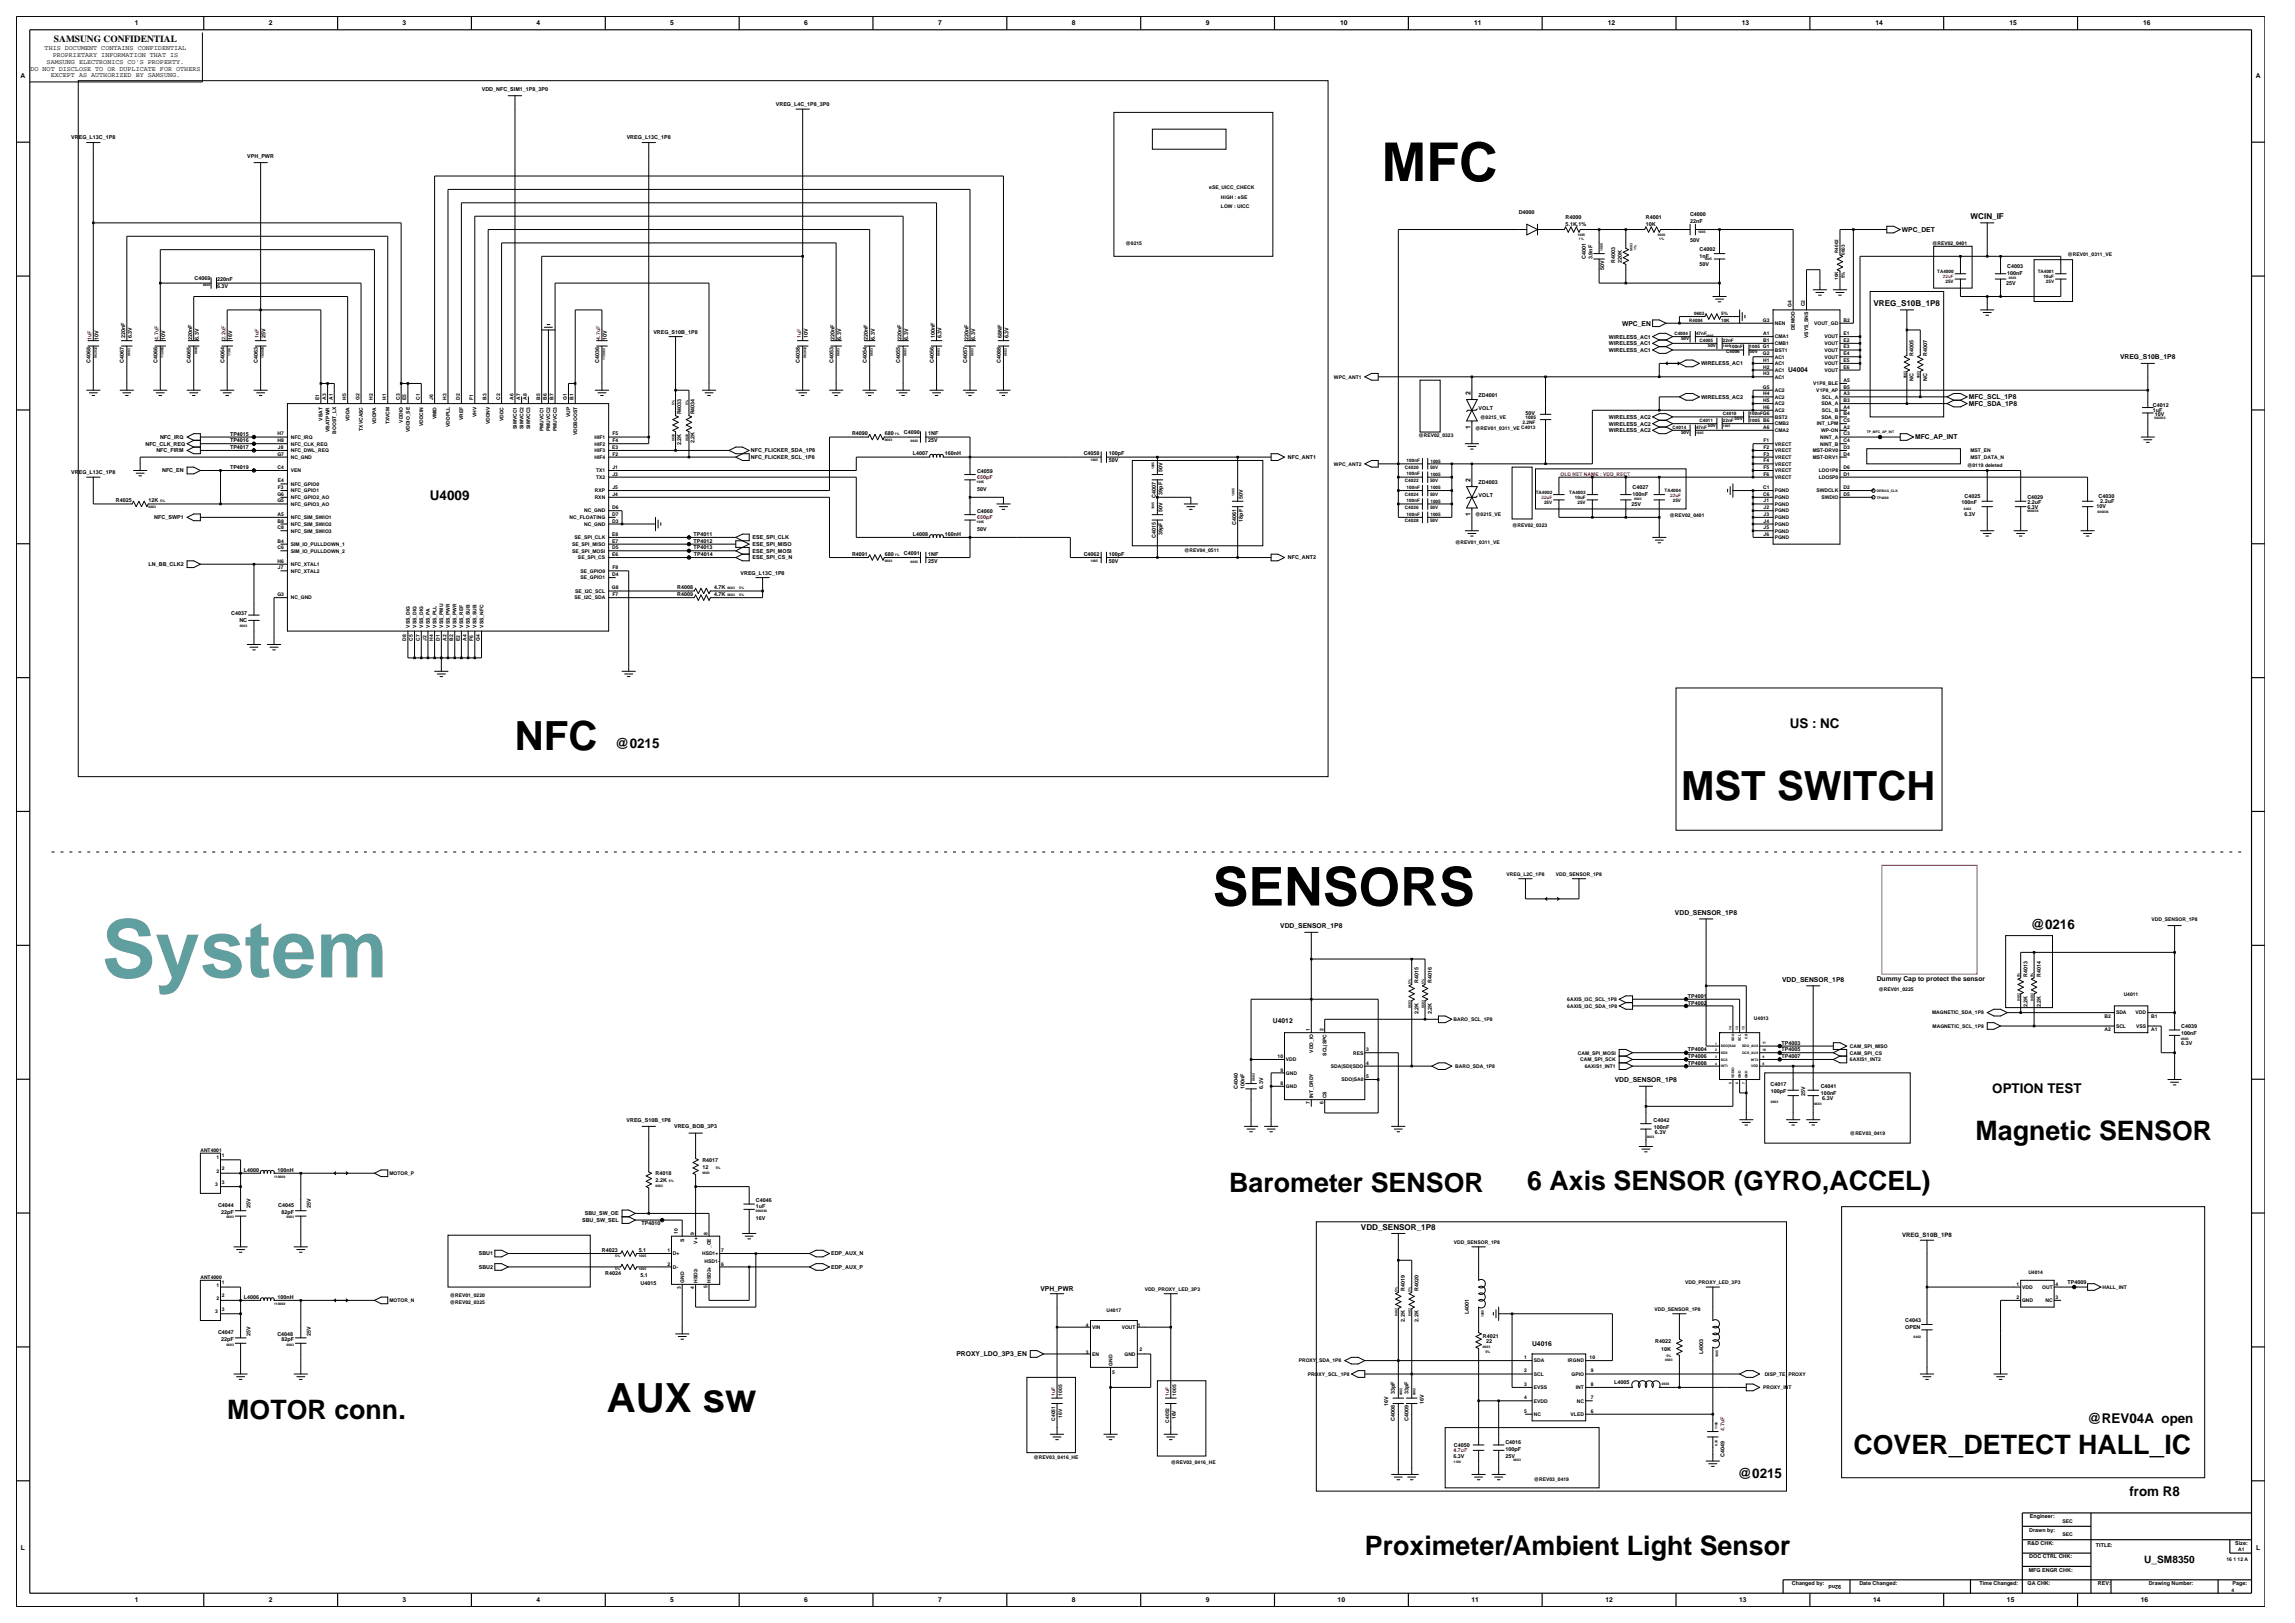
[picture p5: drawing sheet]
<svg xmlns="http://www.w3.org/2000/svg" width="420mm" height="297mm" viewBox="0 0 420 297" stroke-linecap="round" stroke-linejoin="round" font-family="sans-serif">
<defs><g id="words">
<text font-size="14.7" fill="#5f9f9f" x="18.6" y="178.9">System</text>
<g font-size="9.8">
<text x="252.8" y="33.1">MFC</text>
<text x="221.9" y="165.7">SENSORS</text>
</g>
<g font-size="7.4">
<text x="94.2" y="137.2">NFC</text>
<text x="307.6" y="146.4">MST SWITCH</text>
<text x="111.1" y="258.5">AUX sw</text>
</g>
<g font-size="4.9">
<text x="361.5" y="208.6">Magnetic SENSOR</text>
<text x="225" y="218.1">Barometer SENSOR</text>
<text x="279.5" y="217.8">6 Axis SENSOR (GYRO,ACCEL)</text>
<text x="41.6" y="259.7">MOTOR conn.</text>
<text x="339.2" y="266.1">COVER_DETECT HALL_IC</text>
<text x="249.8" y="284.5">Proximeter/Ambient Light Sensor</text>
</g>
<g font-size="2.5">
<text x="78.7" y="91.6">U4009</text>
<text x="112.6" y="136.9">@0215</text>
<text x="327.5" y="133.2">US : NC</text>
<text x="371.6" y="170">@0216</text>
<text x="364.6" y="200">OPTION TEST</text>
<text x="382" y="260.3">@REV04A open</text>
<text x="318" y="270.4">@0215</text>
<text x="389.7" y="273.8">from R8</text>
</g>
<text font-size="1.9" x="392.4" y="286.1">U_SM8350</text>
<text font-size="1.7" x="9.9" y="7.7">SAMSUNG CONFIDENTIAL</text>
<g font-size="1.5">
<text x="360.6" y="40.1">WCIN_IF</text>
<text x="342.9" y="56">VREG_S10B_1P8</text>
<text x="249.1" y="225">VDD_SENSOR_1P8</text>
</g>
<g font-size="1.2">
<text x="24.7" y="4.7">1</text>
<text x="49.2" y="4.7">2</text>
<text x="73.7" y="4.7">3</text>
<text x="98.2" y="4.7">4</text>
<text x="122.7" y="4.7">5</text>
<text x="147.2" y="4.7">6</text>
<text x="171.7" y="4.7">7</text>
<text x="196.2" y="4.7">8</text>
<text x="220.7" y="4.7">9</text>
<text x="245.3" y="4.7">10</text>
<text x="269.8" y="4.7">11</text>
<text x="294.3" y="4.7">12</text>
<text x="318.7" y="4.7">13</text>
<text x="343.2" y="4.7">14</text>
<text x="367.7" y="4.7">15</text>
<text x="392.2" y="4.7">16</text>
<text x="8.2" y="9.2">THIS DOCUMENT CONTAINS CONFIDENTIAL</text>
<text x="8.5" y="11.7">SAMSUNG ELECTRONICS CO'S PROPERTY.</text>
<text x="9.6" y="10.5">PROPRIETARY INFORMATION THAT IS</text>
<text x="3.8" y="14.2">A</text>
<text x="5.6" y="12.9">DO NOT DISCLOSE TO OR DUPLICATE FOR OTHERS</text>
<text x="9.3" y="14.1">EXCEPT AS AUTHORIZED BY SAMSUNG.</text>
<text x="412.8" y="14.2">A</text>
<text x="348.1" y="42.4">WPC_DET</text>
<text x="296.9" y="59.6">WPC_EN</text>
<text x="388" y="65.7">VREG_S10B_1P8</text>
<text x="327.2" y="68.2">U4004</text>
<text x="269.1" y="72.3" transform="rotate(-90 269.1 72.3)">2</text>
<text x="360.3" y="73.1">MFC_SCL_1P8</text>
<text x="360.3" y="74.3">MFC_SDA_1P8</text>
<text x="269.1" y="78.5" transform="rotate(-90 269.1 78.5)">1</text>
<text x="350.5" y="80.4">MFC_AP_INT</text>
<text x="269.1" y="88.2" transform="rotate(-90 269.1 88.2)">2</text>
<text x="269.1" y="94.4" transform="rotate(-90 269.1 94.4)">1</text>
<text x="306.5" y="167.4">VDD_SENSOR_1P8</text>
<text x="234.3" y="169.8">VDD_SENSOR_1P8</text>
<text x="326.1" y="179.6">VDD_SENSOR_1P8</text>
<text x="343.5" y="179.5">Dummy Cap to protect the sensor</text>
<text x="233" y="187.1">U4012</text>
<text x="295.5" y="198">VDD_SENSOR_1P8</text>
<text x="190.4" y="236.3">VPH_PWR</text>
<text x="175" y="248.2">PROXY_LDO_3P3_EN</text>
<text x="280.4" y="246.2">U4016</text>
<text x="3.8" y="283.7">L</text>
<text x="412.9" y="283.7">L</text>
<text x="24.7" y="293.2">1</text>
<text x="49.2" y="293.2">2</text>
<text x="73.7" y="293.2">3</text>
<text x="98.2" y="293.2">4</text>
<text x="122.7" y="293.2">5</text>
<text x="147.2" y="293.2">6</text>
<text x="171.7" y="293.2">7</text>
<text x="196.2" y="293.2">8</text>
<text x="220.7" y="293.2">9</text>
<text x="244.8" y="293.2">10</text>
<text x="269.3" y="293.2">11</text>
<text x="293.8" y="293.2">12</text>
<text x="318.3" y="293.2">13</text>
<text x="342.8" y="293.2">14</text>
<text x="367.3" y="293.2">15</text>
<text x="391.8" y="293.2">16</text>
</g>
<text font-size="1.1" x="348.1" y="226.4">VREG_S10B_1P8</text>
<g font-size="1">
<text x="88.2" y="16.6">VDD_NFC_SIM1_1P8_3P0</text>
<text x="142" y="19.4">VREG_L4C_1P8_3P0</text>
<text x="13" y="25.5">VREG_L13C_1P8</text>
<text x="45.3" y="28.9">VPH_PWR</text>
<text x="114.7" y="25.5">VREG_L13C_1P8</text>
<text x="277.9" y="39.1">D4000</text>
<text x="286.5" y="40">R4000</text>
<text x="286.5" y="41.3">5.1K,1%</text>
<text x="301.2" y="41.3">10K</text>
<text x="301.2" y="40">R4001</text>
<text x="309.3" y="39.6">C4000</text>
<text x="309.3" y="40.8">22nF</text>
<text x="290.2" y="47.4" transform="rotate(-90 290.2 47.4)">C4001</text>
<text x="291.4" y="47.4" transform="rotate(-90 291.4 47.4)">3.9nF</text>
<text x="309.3" y="44.2">50V</text>
<text x="311" y="46">C4002</text>
<text x="311" y="47.2">1nF</text>
<text x="35.6" y="51.3">C4069</text>
<text x="39.7" y="52.7">6.3V</text>
<text x="39.7" y="51.5">220nF</text>
<text x="293.6" y="49.4" transform="rotate(-90 293.6 49.4)">50V</text>
<text x="295.6" y="48.1" transform="rotate(-90 295.6 48.1)">R4003</text>
<text x="296.8" y="48.1" transform="rotate(-90 296.8 48.1)">220K</text>
<text x="311" y="48.7">50V</text>
<text x="367.1" y="52.2">25V</text>
<text x="367.3" y="50.3">100nF</text>
<text x="367.3" y="49.1">C4003</text>
<text x="18" y="62.2" transform="rotate(-90 18 62.2)">10V</text>
<text x="22.9" y="61.9" transform="rotate(-90 22.9 61.9)">220nF</text>
<text x="24.1" y="61.9" transform="rotate(-90 24.1 61.9)">6.3V</text>
<text x="30.3" y="62.2" transform="rotate(-90 30.3 62.2)">10V</text>
<text x="35.2" y="62.2" transform="rotate(-90 35.2 62.2)">220nF</text>
<text x="36.4" y="62.2" transform="rotate(-90 36.4 62.2)">6.3V</text>
<text x="42.5" y="62.2" transform="rotate(-90 42.5 62.2)">16V</text>
<text x="48.6" y="61.9" transform="rotate(-90 48.6 61.9)">25V</text>
<text x="111.1" y="62.2" transform="rotate(-90 111.1 62.2)">10V</text>
<text x="119.6" y="61">VREG_S10B_1P8</text>
<text x="147.8" y="61.9" transform="rotate(-90 147.8 61.9)">10V</text>
<text x="152.7" y="62.2" transform="rotate(-90 152.7 62.2)">220nF</text>
<text x="153.9" y="62.2" transform="rotate(-90 153.9 62.2)">6.3V</text>
<text x="158.8" y="62.2" transform="rotate(-90 158.8 62.2)">220nF</text>
<text x="160.1" y="62.2" transform="rotate(-90 160.1 62.2)">6.3V</text>
<text x="165" y="62.2" transform="rotate(-90 165 62.2)">220nF</text>
<text x="166.2" y="62.2" transform="rotate(-90 166.2 62.2)">6.3V</text>
<text x="171.1" y="61.9" transform="rotate(-90 171.1 61.9)">100nF</text>
<text x="172.3" y="61.9" transform="rotate(-90 172.3 61.9)">6.3V</text>
<text x="177.2" y="62.2" transform="rotate(-90 177.2 62.2)">220nF</text>
<text x="178.4" y="62.2" transform="rotate(-90 178.4 62.2)">6.3V</text>
<text x="183.3" y="61.9" transform="rotate(-90 183.3 61.9)">68NF</text>
<text x="184.6" y="61.9" transform="rotate(-90 184.6 61.9)">6.3V</text>
<text x="294.5" y="63.2">WIRELESS_AC1</text>
<text x="294.5" y="61.9">WIRELESS_AC1</text>
<text x="294.5" y="64.4">WIRELESS_AC1</text>
<text x="350.2" y="65.1" transform="rotate(-90 350.2 65.1)">R4005</text>
<text x="352.7" y="65.1" transform="rotate(-90 352.7 65.1)">R4007</text>
<text x="16.6" y="66.3" transform="rotate(-90 16.6 66.3)">C4068</text>
<text x="22.7" y="66.3" transform="rotate(-90 22.7 66.3)">C4067</text>
<text x="28.8" y="66.3" transform="rotate(-90 28.8 66.3)">C4066</text>
<text x="34.9" y="66.3" transform="rotate(-90 34.9 66.3)">C4065</text>
<text x="41.1" y="66.3" transform="rotate(-90 41.1 66.3)">C4064</text>
<text x="47.2" y="66.3" transform="rotate(-90 47.2 66.3)">C4063</text>
<text x="109.6" y="66.3" transform="rotate(-90 109.6 66.3)">C4036</text>
<text x="146.4" y="66.3" transform="rotate(-90 146.4 66.3)">C4038</text>
<text x="152.5" y="66.3" transform="rotate(-90 152.5 66.3)">C4053</text>
<text x="158.6" y="66.3" transform="rotate(-90 158.6 66.3)">C4054</text>
<text x="164.8" y="66.3" transform="rotate(-90 164.8 66.3)">C4055</text>
<text x="170.9" y="66.3" transform="rotate(-90 170.9 66.3)">C4056</text>
<text x="177" y="66.3" transform="rotate(-90 177 66.3)">C4057</text>
<text x="183.1" y="66.3" transform="rotate(-90 183.1 66.3)">C4088</text>
<text x="311.3" y="66.9">WIRELESS_AC1</text>
<text x="350.2" y="69.8" transform="rotate(-90 350.2 69.8)">NC</text>
<text x="352.7" y="69.8" transform="rotate(-90 352.7 69.8)">NC</text>
<text x="124.6" y="75.8" transform="rotate(-90 124.6 75.8)">R4033</text>
<text x="127.1" y="75.8" transform="rotate(-90 127.1 75.8)">R4034</text>
<text x="270.6" y="72.6">ZD4001</text>
<text x="270.6" y="75.1">VOLT</text>
<text x="279.2" y="76">50V</text>
<text x="294.5" y="77.9">WIRELESS_AC2</text>
<text x="294.5" y="76.6">WIRELESS_AC2</text>
<text x="311.3" y="73">WIRELESS_AC2</text>
<text x="394" y="75.4">1uF</text>
<text x="394" y="74.5">C4012</text>
<text x="394.4" y="76.1">10V</text>
<text x="26.6" y="81.5">NFC_CLK_REQ</text>
<text x="28.6" y="82.8">NFC_FIRM</text>
<text x="29.3" y="80.3">NFC_IRQ</text>
<text x="42.1" y="80.9">TP4016</text>
<text x="42.1" y="82.2">TP4017</text>
<text x="42.1" y="79.7">TP4015</text>
<text x="124.6" y="81.4" transform="rotate(-90 124.6 81.4)">2.2K</text>
<text x="127.1" y="81.1" transform="rotate(-90 127.1 81.1)">2.2K</text>
<text x="137.4" y="82.8">NFC_FLICKER_SDA_1P8</text>
<text x="137.4" y="84">NFC_FLICKER_SCL_1P8</text>
<text x="155.9" y="79.7">R4090</text>
<text x="161.9" y="79.7">680</text>
<text x="165.4" y="79.4">C4090</text>
<text x="167.1" y="83.3">L4007</text>
<text x="169.9" y="79.7">1NF</text>
<text x="169.9" y="80.9">25V</text>
<text x="172.9" y="83.3">160nH</text>
<text x="198.3" y="83.3">C4058</text>
<text x="202.9" y="83.3">100pF</text>
<text x="235.7" y="84">NFC_ANT1</text>
<text x="294.5" y="79.1">WIRELESS_AC2</text>
<text x="13" y="86.7">VREG_L13C_1P8</text>
<text x="29.7" y="86.4">NFC_EN</text>
<text x="42.1" y="85.8">TP4019</text>
<text x="178.8" y="89.9">50V</text>
<text x="178.8" y="86.5">C4059</text>
<text x="202.9" y="84.6">50V</text>
<text x="212.7" y="86.3" transform="rotate(-90 212.7 86.3)">50V</text>
<text x="270.6" y="88.5">ZD4003</text>
<text x="298.8" y="89.5">C4027</text>
<text x="21.2" y="91.9">R4025</text>
<text x="27.2" y="91.9">12K</text>
<text x="28.2" y="95">NFC_SWP1</text>
<text x="178.8" y="93.8">C4060</text>
<text x="211.5" y="91.1" transform="rotate(-90 211.5 91.1)">C4007</text>
<text x="212.7" y="93.7" transform="rotate(-90 212.7 93.7)">50V</text>
<text x="212.7" y="90.5" transform="rotate(-90 212.7 90.5)">39pF</text>
<text x="227.4" y="95.4" transform="rotate(-90 227.4 95.4)">18pF</text>
<text x="227.4" y="91.2" transform="rotate(-90 227.4 91.2)">50V</text>
<text x="270.6" y="91">VOLT</text>
<text x="298.5" y="92.6">25V</text>
<text x="298.8" y="90.7">100nF</text>
<text x="359" y="92.3">100nF</text>
<text x="359.5" y="94.5">6.3V</text>
<text x="359.5" y="91.1">C4025</text>
<text x="371" y="93.1">6.3V</text>
<text x="371" y="92.2">2.2uF</text>
<text x="371" y="91.3">C4029</text>
<text x="383.7" y="92.9">10V</text>
<text x="384" y="91.1">C4030</text>
<text x="384.4" y="92">2.2uF</text>
<text x="126.9" y="100.5">TP4013</text>
<text x="126.9" y="99.3">TP4012</text>
<text x="126.9" y="98.1">TP4011</text>
<text x="127" y="101.8">TP4014</text>
<text x="137.7" y="101.1">ESE_SPI_MOSI</text>
<text x="137.7" y="99.9">ESE_SPI_MISO</text>
<text x="137.7" y="98.7">ESE_SPI_CLK</text>
<text x="155.9" y="101.7">R4091</text>
<text x="161.9" y="101.7">680</text>
<text x="165.4" y="101.5">C4091</text>
<text x="167.1" y="98">L4008</text>
<text x="169.9" y="101.7">1NF</text>
<text x="172.9" y="98">160nH</text>
<text x="178.8" y="97.2">50V</text>
<text x="198.3" y="101.7">C4062</text>
<text x="202.9" y="101.7">100pF</text>
<text x="211.5" y="98.5" transform="rotate(-90 211.5 98.5)">C4015</text>
<text x="212.7" y="97.9" transform="rotate(-90 212.7 97.9)">39pF</text>
<text x="226.2" y="96" transform="rotate(-90 226.2 96)">C4061</text>
<text x="27.2" y="103.6">LN_BB_CLK2</text>
<text x="123.9" y="107.8">R4008</text>
<text x="130.7" y="107.8">4.7K</text>
<text x="135.5" y="105.1">VREG_L13C_1P8</text>
<text x="137.7" y="102.4">ESE_SPI_CS_N</text>
<text x="169.9" y="102.9">25V</text>
<text x="202.9" y="102.9">50V</text>
<text x="235.7" y="102.4">NFC_ANT2</text>
<text x="42.3" y="112.5">C4037</text>
<text x="43.8" y="113.7">NC</text>
<text x="123.9" y="109.1">R4009</text>
<text x="130.7" y="109.1">4.7K</text>
<text x="259.6" y="179.9" transform="rotate(-90 259.6 179.9)">R4015</text>
<text x="262" y="179.9" transform="rotate(-90 262 179.9)">R4016</text>
<text x="371" y="178.7" transform="rotate(-90 371 178.7)">R4013</text>
<text x="373.5" y="178.7" transform="rotate(-90 373.5 178.7)">R4014</text>
<text x="259.6" y="185.5" transform="rotate(-90 259.6 185.5)">2.2K</text>
<text x="262" y="185.5" transform="rotate(-90 262 185.5)">2.2K</text>
<text x="308.9" y="183.8">TP4002</text>
<text x="308.9" y="182.6">TP4001</text>
<text x="371" y="184.3" transform="rotate(-90 371 184.3)">2.2K</text>
<text x="373.5" y="184.3" transform="rotate(-90 373.5 184.3)">2.2K</text>
<text x="326" y="191.2">TP4003</text>
<text x="399.2" y="191.2">6.3V</text>
<text x="399.2" y="189.4">100nF</text>
<text x="399.2" y="188.1">C4039</text>
<text x="308.9" y="193.6">TP4006</text>
<text x="308.9" y="194.8">TP4008</text>
<text x="308.9" y="192.4">TP4004</text>
<text x="326" y="192.4">TP4005</text>
<text x="326" y="193.6">TP4007</text>
<text x="226.5" y="199.2" transform="rotate(-90 226.5 199.2)">C4040</text>
<text x="227.7" y="199.2" transform="rotate(-90 227.7 199.2)">100nF</text>
<text x="231.2" y="199.2" transform="rotate(-90 231.2 199.2)">6.3V</text>
<text x="324" y="198.8">C4017</text>
<text x="324.1" y="200">100pF</text>
<text x="330.4" y="200.5" transform="rotate(-90 330.4 200.5)">25V</text>
<text x="333.2" y="199.2">C4041</text>
<text x="333.3" y="200.4">100nF</text>
<text x="333.5" y="201.3">6.3V</text>
<text x="114.7" y="205.2">VREG_S10B_1P8</text>
<text x="123.4" y="206.5">VREG_BOB_3P3</text>
<text x="302.6" y="205.3">C4042</text>
<text x="302.7" y="206.5">100nF</text>
<text x="302.9" y="207.4">6.3V</text>
<text x="44.6" y="214.4">L4000</text>
<text x="50.8" y="214.4">100nH</text>
<text x="120" y="215.1">R4018</text>
<text x="128.5" y="213.9">12</text>
<text x="128.5" y="212.6">R4017</text>
<text x="39.9" y="220.9">C4044</text>
<text x="45.9" y="221.1" transform="rotate(-90 45.9 221.1)">25V</text>
<text x="50.9" y="220.9">C4045</text>
<text x="56.9" y="221.1" transform="rotate(-90 56.9 221.1)">25V</text>
<text x="120" y="216.3">2.2K</text>
<text x="138.3" y="219.9">C4046</text>
<text x="138.3" y="221.1">1uF</text>
<text x="40.5" y="222.1">22pF</text>
<text x="51.5" y="222.1">82pF</text>
<text x="106.5" y="223.6">SBU_SW_SEL</text>
<text x="107" y="222.4">SBU_SW_OE</text>
<text x="117.4" y="224.2">TP4010</text>
<text x="138.3" y="223.3">16V</text>
<text x="87.6" y="229.7">SBU1</text>
<text x="87.6" y="232.2">SBU2</text>
<text x="110.2" y="229.1">R4023</text>
<text x="110.8" y="233.4">R4024</text>
<text x="116.9" y="229.1">5.1</text>
<text x="117.2" y="233.7">5.1</text>
<text x="152.1" y="229.7">EDP_AUX_N</text>
<text x="152.1" y="232.2">EDP_AUX_P</text>
<text x="44.6" y="237.6">L4006</text>
<text x="50.8" y="237.6">100nH</text>
<text x="117.2" y="235.2">U4015</text>
<text x="257.1" y="236.3" transform="rotate(-90 257.1 236.3)">R4019</text>
<text x="259.6" y="236.3" transform="rotate(-90 259.6 236.3)">R4020</text>
<text x="378.4" y="235">TP4009</text>
<text x="39.9" y="244.2">C4047</text>
<text x="40.5" y="245.4">22pF</text>
<text x="45.9" y="244.4" transform="rotate(-90 45.9 244.4)">25V</text>
<text x="50.8" y="244.4">C4048</text>
<text x="51.5" y="245.4">82pF</text>
<text x="56.9" y="244.4" transform="rotate(-90 56.9 244.4)">25V</text>
<text x="257.1" y="241.9" transform="rotate(-90 257.1 241.9)">2.2K</text>
<text x="259.6" y="241.9" transform="rotate(-90 259.6 241.9)">2.2K</text>
<text x="268.8" y="240.4" transform="rotate(-90 268.8 240.4)">L4001</text>
<text x="271.4" y="244.8">R4021</text>
<text x="272" y="245.7">22</text>
<text x="302.9" y="245.7">R4022</text>
<text x="348.7" y="241.9">C4043</text>
<text x="348.7" y="243.2">OPEN</text>
<text x="304" y="247.2">10K</text>
<text x="311.7" y="247.8" transform="rotate(-90 311.7 247.8)">L4003</text>
<text x="254.1" y="257.2" transform="rotate(-90 254.1 257.2)">16V</text>
<text x="255.3" y="255.1" transform="rotate(-90 255.3 255.1)">33pF</text>
<text x="257.7" y="255.1" transform="rotate(-90 257.7 255.1)">33pF</text>
<text x="260.5" y="256.8" transform="rotate(-90 260.5 256.8)">16V</text>
<text x="295.4" y="253.3">L4005</text>
<text x="255.3" y="260" transform="rotate(-90 255.3 260)">C4008</text>
<text x="257.7" y="260" transform="rotate(-90 257.7 260)">C4009</text>
<text x="266" y="266.8">6.3V</text>
<text x="266.1" y="264.7">C4050</text>
<text x="275.5" y="266.7">25V</text>
<text x="275.5" y="265.5">100pF</text>
<text x="275.5" y="264.3">C4016</text>
<text x="315.6" y="266.6" transform="rotate(-90 315.6 266.6)">C4049</text>
<text x="371.4" y="280.2">Drawn by:</text>
<text x="371.5" y="277.8">Engineer:</text>
<text x="371" y="282.7">R&amp;D CHK:</text>
<text x="371.3" y="287.6">MFG ENGR CHK:</text>
<text x="371.4" y="285.2">DOC CTRL CHK:</text>
<text x="383.6" y="283">TITLE:</text>
<text x="409.1" y="282.7">Size:</text>
<text x="327.9" y="290.1">Changed by:</text>
<text x="337" y="290" transform="rotate(-180 337 290)">92nd</text>
<text x="340.3" y="290.1">Date Changed:</text>
<text x="362.2" y="290.1">Time Changed:</text>
<text x="371.1" y="290.1">QA CHK:</text>
<text x="383.9" y="290.1">REV:</text>
<text x="393.2" y="290.1">Drawing Number:</text>
<text x="408.6" y="290.1">Page:</text>
</g>
<g font-size="1" fill="#f00">
<text x="16.8" y="62.2" transform="rotate(-90 16.8 62.2)">1uF</text>
<text x="29" y="62.2" transform="rotate(-90 29 62.2)">4.7uF</text>
<text x="41.3" y="62.2" transform="rotate(-90 41.3 62.2)">2.2uF</text>
<text x="47.4" y="61.9" transform="rotate(-90 47.4 61.9)">1uF</text>
<text x="109.9" y="62.2" transform="rotate(-90 109.9 62.2)">4.7uF</text>
<text x="146.6" y="61.9" transform="rotate(-90 146.6 61.9)">1uF</text>
<text x="178.8" y="87.7">680pF</text>
<text x="178.8" y="95">680pF</text>
<text x="315.6" y="261.8" transform="rotate(-90 315.6 261.8)">4.7uF</text>
<text x="266" y="265.8">4.7uF</text>
</g>
<g font-size=".9">
<text x="221.3" y="34.7">eSE_UICC_CHECK</text>
<text x="223.4" y="38">LOW : UICC</text>
<text x="223.4" y="36.5">HIGH : eSE</text>
<text x="206" y="44.8">@0215</text>
<text x="353.6" y="44.8">@REV02_0401</text>
<text x="378.4" y="46.9">@REV01_0311_VE</text>
<text x="322.6" y="58.9">G3</text>
<text x="324.8" y="59.5">NEN</text>
<text x="327.9" y="56.1" transform="rotate(-90 327.9 56.1)">G4</text>
<text x="330.3" y="56.1" transform="rotate(-90 330.3 56.1)">C2</text>
<text x="332" y="59.5">VOUT_GD</text>
<text x="337.4" y="58.9">B2</text>
<text x="322.6" y="65">G2</text>
<text x="322.7" y="61.3">A1</text>
<text x="322.7" y="62.5">B1</text>
<text x="324.8" y="64.4">BST1</text>
<text x="324.8" y="65.6">AC1</text>
<text x="324.8" y="63.2">CMB1</text>
<text x="324.8" y="61.9">CMA1</text>
<text x="328.5" y="60.4" transform="rotate(-90 328.5 60.4)">DEMOD</text>
<text x="330.9" y="61.9" transform="rotate(-90 330.9 61.9)">VSYS_SNS</text>
<text x="333.9" y="63.2">VOUT</text>
<text x="333.9" y="64.4">VOUT</text>
<text x="333.9" y="65.6">VOUT</text>
<text x="333.9" y="61.9">VOUT</text>
<text x="337.4" y="61.3">E1</text>
<text x="337.4" y="62.5">E2</text>
<text x="337.4" y="63.8">E3</text>
<text x="337.4" y="65">E4</text>
<text x="244.1" y="69.3">WPC_ANT1</text>
<text x="322.6" y="71.1">G5</text>
<text x="322.7" y="66.2">H1</text>
<text x="322.7" y="67.4">H2</text>
<text x="322.7" y="68.7">H3</text>
<text x="324.8" y="66.8">AC1</text>
<text x="324.8" y="68">AC1</text>
<text x="324.8" y="69.3">AC1</text>
<text x="324.8" y="71.7">AC2</text>
<text x="331.8" y="70.5">V1P8_BLE</text>
<text x="332.4" y="71.7">V1P8_AP</text>
<text x="333.9" y="66.8">VOUT</text>
<text x="333.9" y="68">VOUT</text>
<text x="337.4" y="71.1">B5</text>
<text x="337.4" y="69.9">A5</text>
<text x="337.4" y="66.2">E5</text>
<text x="337.4" y="67.4">E6</text>
<text x="58.4" y="73.2" transform="rotate(-90 58.4 73.2)">E1</text>
<text x="59" y="77" transform="rotate(-90 59 77)">VBAT</text>
<text x="59.7" y="73.2" transform="rotate(-90 59.7 73.2)">A3</text>
<text x="60.9" y="73.2" transform="rotate(-90 60.9 73.2)">A1</text>
<text x="63.3" y="73.2" transform="rotate(-90 63.3 73.2)">H5</text>
<text x="64" y="77.1" transform="rotate(-90 64 77.1)">VDDA</text>
<text x="65.8" y="73.2" transform="rotate(-90 65.8 73.2)">G2</text>
<text x="68.2" y="73.2" transform="rotate(-90 68.2 73.2)">H2</text>
<text x="68.9" y="77.7" transform="rotate(-90 68.9 77.7)">VDDPA</text>
<text x="70.7" y="73.2" transform="rotate(-90 70.7 73.2)">H1</text>
<text x="71.3" y="77.7" transform="rotate(-90 71.3 77.7)">TXVCM</text>
<text x="73.1" y="73.2" transform="rotate(-90 73.1 73.2)">C3</text>
<text x="73.7" y="77.4" transform="rotate(-90 73.7 77.4)">VDDIO</text>
<text x="74.4" y="73.2" transform="rotate(-90 74.4 73.2)">E5</text>
<text x="76.8" y="73.2" transform="rotate(-90 76.8 73.2)">C1</text>
<text x="77.4" y="78" transform="rotate(-90 77.4 78)">VDDCIN</text>
<text x="79.3" y="73.1" transform="rotate(-90 79.3 73.1)">J6</text>
<text x="79.9" y="76.7" transform="rotate(-90 79.9 76.7)">VMID</text>
<text x="81.7" y="73.2" transform="rotate(-90 81.7 73.2)">H3</text>
<text x="84.1" y="73.2" transform="rotate(-90 84.1 73.2)">D2</text>
<text x="84.8" y="76.9" transform="rotate(-90 84.8 76.9)">VREF</text>
<text x="86.6" y="73.2" transform="rotate(-90 86.6 73.2)">F1</text>
<text x="87.2" y="76.3" transform="rotate(-90 87.2 76.3)">VHV</text>
<text x="89.1" y="73.2" transform="rotate(-90 89.1 73.2)">B3</text>
<text x="89.7" y="77.7" transform="rotate(-90 89.7 77.7)">VDDNV</text>
<text x="91.5" y="73.2" transform="rotate(-90 91.5 73.2)">C2</text>
<text x="92.1" y="77.1" transform="rotate(-90 92.1 77.1)">VDDC</text>
<text x="94" y="73.2" transform="rotate(-90 94 73.2)">A6</text>
<text x="95.2" y="73.2" transform="rotate(-90 95.2 73.2)">A7</text>
<text x="96.4" y="73.2" transform="rotate(-90 96.4 73.2)">A8</text>
<text x="98.9" y="73.2" transform="rotate(-90 98.9 73.2)">B5</text>
<text x="100.1" y="73.2" transform="rotate(-90 100.1 73.2)">B6</text>
<text x="101.3" y="73.2" transform="rotate(-90 101.3 73.2)">B7</text>
<text x="103.7" y="73.2" transform="rotate(-90 103.7 73.2)">G1</text>
<text x="104.4" y="76.3" transform="rotate(-90 104.4 76.3)">VUP</text>
<text x="105" y="73.2" transform="rotate(-90 105 73.2)">B1</text>
<text x="270.9" y="76.6">@0215_VE</text>
<text x="278.6" y="77.5">2.2NF</text>
<text x="279.2" y="76.6">1005</text>
<text x="322.7" y="72.3">H4</text>
<text x="322.7" y="73.6">H5</text>
<text x="322.7" y="74.8">H6</text>
<text x="324.8" y="76.6">BST2</text>
<text x="324.8" y="72.9">AC2</text>
<text x="324.8" y="74.2">AC2</text>
<text x="324.8" y="75.4">AC2</text>
<text x="324.8" y="77.9">CMB2</text>
<text x="332.5" y="77.9">INT_LPM</text>
<text x="333.3" y="76.6">SDA_B</text>
<text x="333.3" y="74.2">SDA_A</text>
<text x="333.4" y="72.9">SCL_A</text>
<text x="333.4" y="75.4">SCL_B</text>
<text x="337.4" y="77.2">C5</text>
<text x="337.4" y="73.6">B3</text>
<text x="337.4" y="76">B4</text>
<text x="337.4" y="72.3">A3</text>
<text x="337.4" y="74.8">A4</text>
<text x="50.8" y="83.4">G7</text>
<text x="50.8" y="79.7">H7</text>
<text x="50.8" y="80.9">H8</text>
<text x="50.9" y="82.1">J8</text>
<text x="53.2" y="82.8">NFC_DWL_REQ</text>
<text x="53.2" y="80.3">NFC_IRQ</text>
<text x="53.2" y="81.5">NFC_CLK_REQ</text>
<text x="53.2" y="84">NC_GND</text>
<text x="60.3" y="79.1" transform="rotate(-90 60.3 79.1)">VBATPWR</text>
<text x="61.5" y="79.4" transform="rotate(-90 61.5 79.4)">BOOST_LX</text>
<text x="66.4" y="78.8" transform="rotate(-90 66.4 78.8)">TXVCASC</text>
<text x="75" y="79.1" transform="rotate(-90 75 79.1)">VDDIO_SE</text>
<text x="82.3" y="78.1" transform="rotate(-90 82.3 78.1)">VDDPLL</text>
<text x="94.6" y="78.5" transform="rotate(-90 94.6 78.5)">SIMVCC1</text>
<text x="95.8" y="78.5" transform="rotate(-90 95.8 78.5)">SIMVCC2</text>
<text x="97" y="78.5" transform="rotate(-90 97 78.5)">SIMVCC3</text>
<text x="99.5" y="78.9" transform="rotate(-90 99.5 78.9)">PMUVCC1</text>
<text x="100.7" y="78.9" transform="rotate(-90 100.7 78.9)">PMUVCC2</text>
<text x="101.9" y="78.9" transform="rotate(-90 101.9 78.9)">PMUVCC3</text>
<text x="105.6" y="79.7" transform="rotate(-90 105.6 79.7)">VDDBOOST</text>
<text x="108.8" y="84">HIF4</text>
<text x="108.8" y="81.5">HIF2</text>
<text x="108.8" y="80.3">HIF1</text>
<text x="108.8" y="82.8">HIF3</text>
<text x="112" y="82.1">E3</text>
<text x="112.1" y="83.4">F2</text>
<text x="112.1" y="80.9">F4</text>
<text x="112.1" y="79.7">F5</text>
<text x="259.6" y="80">@REV02_0323</text>
<text x="270" y="78.7">@REV01_0311_VE</text>
<text x="278.4" y="78.5">C4013</text>
<text x="322.7" y="78.5">A6</text>
<text x="322.7" y="83.4">F3</text>
<text x="322.7" y="80.9">F1</text>
<text x="322.7" y="82.1">F2</text>
<text x="324.8" y="81.5">VRECT</text>
<text x="324.8" y="82.8">VRECT</text>
<text x="324.8" y="84">VRECT</text>
<text x="324.8" y="79.1">CMA2</text>
<text x="331.7" y="82.8">MST-DRV0</text>
<text x="331.7" y="84">MST-DRV1</text>
<text x="333.1" y="80.3">NlNT_A</text>
<text x="333.1" y="81.5">NlNT_B</text>
<text x="333.3" y="79.1">WP-ON</text>
<text x="337.4" y="82.1">D3</text>
<text x="337.4" y="83.4">D4</text>
<text x="337.4" y="79.7">C3</text>
<text x="337.4" y="80.9">C4</text>
<text x="337.4" y="78.5">A2</text>
<text x="360.6" y="83.9">MST_DATA_N</text>
<text x="360.6" y="82.7">MST_EN</text>
<text x="50.8" y="85.8">C4</text>
<text x="50.8" y="88.3">E4</text>
<text x="50.8" y="89.5">F3</text>
<text x="53.2" y="88.9">NFC_GPIO0</text>
<text x="53.2" y="86.4">VEN</text>
<text x="109.1" y="86.4">TX1</text>
<text x="109.1" y="87.6">TX2</text>
<text x="112.1" y="85.8">J1</text>
<text x="112.1" y="87">J3</text>
<text x="112.1" y="89.5">J5</text>
<text x="244.1" y="85.2">WPC_ANT2</text>
<text x="322.7" y="89.5">C1</text>
<text x="322.7" y="84.6">F4</text>
<text x="322.7" y="85.8">F5</text>
<text x="322.7" y="87">F6</text>
<text x="324.8" y="85.2">VRECT</text>
<text x="324.8" y="86.4">VRECT</text>
<text x="324.8" y="87.6">VRECT</text>
<text x="332.9" y="87.6">LDO5P0</text>
<text x="332.9" y="86.4">LDO1P8</text>
<text x="337.4" y="87">D1</text>
<text x="337.4" y="89.5">D2</text>
<text x="337.4" y="85.8">D6</text>
<text x="360" y="85.5">@0119 deleted</text>
<text x="50.8" y="91.9">G5</text>
<text x="50.8" y="90.7">G6</text>
<text x="50.8" y="95.6">B8</text>
<text x="50.8" y="94.4">A5</text>
<text x="53.2" y="92.5">NFC_GPIO3_AO</text>
<text x="53.2" y="91.3">NFC_GPIO2_AO</text>
<text x="53.2" y="90.1">NFC_GPIO1</text>
<text x="53.2" y="95">NFC_SIM_SWIO1</text>
<text x="104.2" y="95">NC_FLOATING</text>
<text x="106.9" y="93.8">NC_GND</text>
<text x="108.8" y="91.3">RXN</text>
<text x="108.9" y="90.1">RXP</text>
<text x="112" y="94.4">D7</text>
<text x="112" y="95.6">D3</text>
<text x="112" y="93.2">D6</text>
<text x="112.1" y="90.7">J4</text>
<text x="270" y="94.4">@0215_VE</text>
<text x="305.5" y="94.7">@REV02_0401</text>
<text x="322.7" y="90.7">C6</text>
<text x="322.7" y="91.9">J1</text>
<text x="322.7" y="93.2">J2</text>
<text x="322.7" y="94.4">J3</text>
<text x="322.7" y="95.6">J4</text>
<text x="324.8" y="93.8">PGND</text>
<text x="324.8" y="95">PGND</text>
<text x="324.8" y="92.5">PGND</text>
<text x="324.8" y="91.3">PGND</text>
<text x="324.8" y="90.1">PGND</text>
<text x="332.4" y="90.1">SWDCLK</text>
<text x="333.3" y="91.3">SWDIO</text>
<text x="337.4" y="90.7">D5</text>
<text x="50.8" y="96.8">C8</text>
<text x="50.8" y="100.5">C6</text>
<text x="50.8" y="99.3">B4</text>
<text x="53.2" y="97.4">NFC_SIM_SWIO3</text>
<text x="53.2" y="96.2">NFC_SIM_SWIO2</text>
<text x="53.2" y="101.1">SIM_IO_PULLDOWN_2</text>
<text x="53.2" y="99.9">SIM_IO_PULLDOWN_1</text>
<text x="104.7" y="99.9">SE_SPI_MISO</text>
<text x="104.7" y="101.1">SE_SPI_MOSI</text>
<text x="105.2" y="98.7">SE_SPI_CLK</text>
<text x="106.9" y="96.2">NC_GND</text>
<text x="112" y="100.5">D5</text>
<text x="112" y="99.3">E7</text>
<text x="112" y="98.1">E8</text>
<text x="112" y="101.7">E6</text>
<text x="216.7" y="101.1">@REV04_0511</text>
<text x="266.3" y="99.6">@REV01_0311_VE</text>
<text x="276.7" y="96.5">@REV02_0323</text>
<text x="322.7" y="96.8">J5</text>
<text x="322.7" y="98.1">J6</text>
<text x="324.8" y="96.2">PGND</text>
<text x="324.8" y="97.4">PGND</text>
<text x="324.8" y="98.7">PGND</text>
<text x="50.8" y="103">H6</text>
<text x="50.9" y="104.2">J7</text>
<text x="53.2" y="104.8">NFC_XTAL2</text>
<text x="53.2" y="103.6">NFC_XTAL1</text>
<text x="105.8" y="102.4">SE_SPI_CS</text>
<text x="106.2" y="104.8">SE_GPIO0</text>
<text x="106.2" y="106">SE_GPIO1</text>
<text x="112" y="107.9">G8</text>
<text x="112" y="105.4">D4</text>
<text x="112.1" y="104.2">F8</text>
<text x="50.8" y="109.1">G3</text>
<text x="53.2" y="109.7">NC_GND</text>
<text x="105.2" y="109.7">SE_I2C_SDA</text>
<text x="105.3" y="108.5">SE_I2C_SCL</text>
<text x="112.1" y="109.1">F7</text>
<text x="74.4" y="117.3" transform="rotate(-90 74.4 117.3)">D8</text>
<text x="75" y="114.9" transform="rotate(-90 75 114.9)">VSS_DIG</text>
<text x="75.6" y="117.3" transform="rotate(-90 75.6 117.3)">C5</text>
<text x="76.2" y="114.9" transform="rotate(-90 76.2 114.9)">VSS_DIG</text>
<text x="76.8" y="117.3" transform="rotate(-90 76.8 117.3)">C7</text>
<text x="77.4" y="114.9" transform="rotate(-90 77.4 114.9)">VSS_DIG</text>
<text x="78" y="117.2" transform="rotate(-90 78 117.2)">J2</text>
<text x="78.6" y="114.9" transform="rotate(-90 78.6 114.9)">VSS_PA</text>
<text x="79.3" y="117.3" transform="rotate(-90 79.3 117.3)">H4</text>
<text x="79.9" y="114.9" transform="rotate(-90 79.9 114.9)">VSS_PLL</text>
<text x="80.5" y="117.3" transform="rotate(-90 80.5 117.3)">D1</text>
<text x="81.1" y="114.9" transform="rotate(-90 81.1 114.9)">VSS_PMU</text>
<text x="81.7" y="117.3" transform="rotate(-90 81.7 117.3)">A2</text>
<text x="82.3" y="114.9" transform="rotate(-90 82.3 114.9)">VSS_PWR</text>
<text x="82.9" y="117.3" transform="rotate(-90 82.9 117.3)">B2</text>
<text x="83.5" y="114.9" transform="rotate(-90 83.5 114.9)">VSS_PWR</text>
<text x="84.1" y="117.3" transform="rotate(-90 84.1 117.3)">E2</text>
<text x="84.8" y="114.9" transform="rotate(-90 84.8 114.9)">VSS_REF</text>
<text x="85.4" y="117.3" transform="rotate(-90 85.4 117.3)">A4</text>
<text x="86" y="114.9" transform="rotate(-90 86 114.9)">VSS_SUB</text>
<text x="86.6" y="117.3" transform="rotate(-90 86.6 117.3)">F6</text>
<text x="87.2" y="114.9" transform="rotate(-90 87.2 114.9)">VSS_SUB</text>
<text x="87.8" y="117.3" transform="rotate(-90 87.8 117.3)">G4</text>
<text x="88.5" y="114.9" transform="rotate(-90 88.5 114.9)">VSS_NFC</text>
<text x="275.7" y="160.2">VREG_L2C_1P8</text>
<text x="284.7" y="160.2">VDD_SENSOR_1P8</text>
<text x="393.7" y="168.5">VDD_SENSOR_1P8</text>
<text x="286.8" y="183.2">6AXIS_I3C_SCL_1P8</text>
<text x="286.8" y="184.4">6AXIS_I3C_SDA_1P8</text>
<text x="343.8" y="181.3">@REV01_0225</text>
<text x="353.6" y="185.6">MAGNETIC_SDA_1P8</text>
<text x="387.2" y="185.6">SDA</text>
<text x="388.6" y="182.3">U4011</text>
<text x="390.8" y="185.6">VDD</text>
<text x="239.7" y="188.7" transform="rotate(-90 239.7 188.7)">1</text>
<text x="242.2" y="188.7" transform="rotate(-90 242.2 188.7)">2</text>
<text x="266" y="186.8">BARO_SCL_1P8</text>
<text x="321" y="186.6">U4013</text>
<text x="338.6" y="191.7">CAM_SPI_MISO</text>
<text x="353.7" y="188.1">MAGNETIC_SCL_1P8</text>
<text x="385.1" y="186.2">B2</text>
<text x="385.1" y="188.7">A2</text>
<text x="387.2" y="188.1">SCL</text>
<text x="390.9" y="188.1">VSS</text>
<text x="393.7" y="186.2">B1</text>
<text x="393.7" y="188.7">A1</text>
<text x="233.8" y="193.6">10</text>
<text x="234.3" y="196.1">9</text>
<text x="235.3" y="196.7">GND</text>
<text x="235.3" y="194.2">VDD</text>
<text x="240.3" y="192.6" transform="rotate(-90 240.3 192.6)">VDD_IO</text>
<text x="242.8" y="193.2" transform="rotate(-90 242.8 193.2)">SCL|SPC</text>
<text x="243.6" y="195.4">SDA|SDI|SDO</text>
<text x="245.5" y="197.9">SDO|SA0</text>
<text x="247.7" y="193">RES</text>
<text x="250" y="192.4">3</text>
<text x="250" y="194.8">4</text>
<text x="250" y="197.3">5</text>
<text x="266.3" y="195.4">BARO_SDA_1P8</text>
<text x="288.8" y="193">CAM_SPI_MOSI</text>
<text x="289.2" y="194.2">CAM_SPI_SCK</text>
<text x="290" y="195.4">6AXIS1_INT1</text>
<text x="338.6" y="194.2">6AXIS1_INT2</text>
<text x="338.6" y="193">CAM_SPI_CS</text>
<text x="234.3" y="198.5">8</text>
<text x="235.3" y="199.1">GND</text>
<text x="239.7" y="202" transform="rotate(-90 239.7 202)">7</text>
<text x="240.3" y="201" transform="rotate(-90 240.3 201)">INT_DRDY</text>
<text x="242.2" y="202" transform="rotate(-90 242.2 202)">6</text>
<text x="242.8" y="201" transform="rotate(-90 242.8 201)">CS</text>
<text x="338.6" y="207.6">@REV03_0419</text>
<text x="36.7" y="210.7">ANT4001</text>
<text x="39.6" y="212.2">1</text>
<text x="39.6" y="214.6">2</text>
<text x="40.6" y="211.7">1</text>
<text x="40.6" y="214.1">2</text>
<text x="71.3" y="215">MOTOR_P</text>
<text x="39.4" y="217.1">3</text>
<text x="40.6" y="216.6">3</text>
<text x="124" y="225.8" transform="rotate(-90 124 225.8)">10</text>
<text x="125.2" y="227.3" transform="rotate(-90 125.2 227.3)">S</text>
<text x="127.1" y="226" transform="rotate(-90 127.1 226)">9</text>
<text x="127.6" y="227.6" transform="rotate(-90 127.6 227.6)">V+</text>
<text x="129.5" y="226" transform="rotate(-90 129.5 226)">8</text>
<text x="266.1" y="227.6">VDD_SENSOR_1P8</text>
<text x="36.7" y="234">ANT4000</text>
<text x="122.1" y="229.1">1</text>
<text x="122.1" y="231.6">2</text>
<text x="123.1" y="229.7">D+</text>
<text x="123.1" y="232.2">D-</text>
<text x="128.5" y="229.7">HSD1+</text>
<text x="129" y="231.2">HSD1-</text>
<text x="130.1" y="228.4" transform="rotate(-90 130.1 228.4)">_OE</text>
<text x="132" y="229.1">7</text>
<text x="132" y="231.6">6</text>
<text x="371.2" y="233.1">U4014</text>
<text x="39.6" y="235.4">1</text>
<text x="39.6" y="237.9">2</text>
<text x="40.6" y="234.9">1</text>
<text x="40.6" y="237.4">2</text>
<text x="40.6" y="239.8">3</text>
<text x="71.3" y="238.3">MOTOR_N</text>
<text x="82.3" y="238.6">@REV02_0325</text>
<text x="82.3" y="237.3">@REV01_0220</text>
<text x="124.6" y="235.8" transform="rotate(-90 124.6 235.8)">3</text>
<text x="125.2" y="234.8" transform="rotate(-90 125.2 234.8)">GND</text>
<text x="127.1" y="235.8" transform="rotate(-90 127.1 235.8)">4</text>
<text x="127.6" y="234.8" transform="rotate(-90 127.6 234.8)">HSD2-</text>
<text x="129.5" y="235.7" transform="rotate(-90 129.5 235.7)">5</text>
<text x="130.1" y="234.8" transform="rotate(-90 130.1 234.8)">HSD2+</text>
<text x="209.5" y="236.1">VDD_PROXY_LED_3P3</text>
<text x="302.8" y="239.8">VDD_SENSOR_1P8</text>
<text x="308.4" y="234.9">VDD_PROXY_LED_3P3</text>
<text x="369" y="237.7">2</text>
<text x="369" y="235.3">1</text>
<text x="370" y="238.3">GND</text>
<text x="370" y="235.8">VDD</text>
<text x="373.7" y="235.8">OUT</text>
<text x="374.3" y="238.3">NC</text>
<text x="376.2" y="237.7">3</text>
<text x="376.2" y="235.3">4</text>
<text x="384.8" y="235.8">HALL_INT</text>
<text x="39.4" y="240.3">3</text>
<text x="198.7" y="242.9">4</text>
<text x="199.9" y="243.2">VIN</text>
<text x="202.5" y="240.1">U4017</text>
<text x="205.3" y="243.2">VOUT</text>
<text x="208.2" y="242.9">1</text>
<text x="198.7" y="247.8">3</text>
<text x="199.9" y="248.1">EN</text>
<text x="203.5" y="251.5">5</text>
<text x="203.6" y="249.9" transform="rotate(-90 203.6 249.9)">GND</text>
<text x="205.8" y="248.1">GND</text>
<text x="208.5" y="247.1">2</text>
<text x="237.7" y="249.3">PROXY_SDA_1P8</text>
<text x="239.3" y="251.8">PROXY_SCL_1P8</text>
<text x="278.9" y="248.7">1</text>
<text x="278.9" y="251.1">2</text>
<text x="280.7" y="249.3">SDA</text>
<text x="280.7" y="251.8">SCL</text>
<text x="286.9" y="249.3">IRGND</text>
<text x="287.6" y="251.8">GPIO</text>
<text x="290.9" y="248.7">10</text>
<text x="291.2" y="251.1">9</text>
<text x="323" y="251.8">DISP_TE_PROXY</text>
<text x="194.4" y="255.4" transform="rotate(-90 194.4 255.4)">1005</text>
<text x="215.2" y="255.4" transform="rotate(-90 215.2 255.4)">1005</text>
<text x="278.9" y="253.6">3</text>
<text x="278.9" y="256">4</text>
<text x="280.7" y="254.2">EVSS</text>
<text x="280.7" y="256.7">EVDD</text>
<text x="288.4" y="254.2">INT</text>
<text x="288.6" y="256.7">NC</text>
<text x="291.2" y="256">7</text>
<text x="291.2" y="253.6">8</text>
<text x="322.7" y="254.2">PROXY_INT</text>
<text x="193.1" y="260" transform="rotate(-90 193.1 260)">C4051</text>
<text x="194.4" y="259.4" transform="rotate(-90 194.4 259.4)">16V</text>
<text x="214" y="260.3" transform="rotate(-90 214 260.3)">C4052</text>
<text x="215.2" y="259.7" transform="rotate(-90 215.2 259.7)">16V</text>
<text x="278.9" y="258.5">5</text>
<text x="280.7" y="259.1">NC</text>
<text x="287.4" y="259.1">VLED</text>
<text x="291.2" y="258.5">6</text>
<text x="189.2" y="267">@REV03_0416_HE</text>
<text x="214.3" y="268">@REV03_0416_HE</text>
<text x="280.7" y="271">@REV03_0419</text>
<text x="377.5" y="278.7">SEC</text>
<text x="377.5" y="281.1">SEC</text>
<text x="407.5" y="285.7">16 1 12 A</text>
<text x="409.6" y="283.9">A1</text>
<text x="408.4" y="291.2">4</text>
</g>
<g font-size=".9" fill="#f00">
<text x="285.6" y="87">OLD NET NAME : VDD_RECT</text>
<text x="193.1" y="255.4" transform="rotate(-90 193.1 255.4)">1uF</text>
<text x="214" y="255.4" transform="rotate(-90 214 255.4)">1uF</text>
</g>
<g font-size=".8">
<text x="336.4" y="46.3" transform="rotate(-90 336.4 46.3)">R4002</text>
<text x="337.6" y="46.6" transform="rotate(-90 337.6 46.6)">0603</text>
<text x="336.4" y="51.2" transform="rotate(-90 336.4 51.2)">10K</text>
<text x="337.6" y="50.9" transform="rotate(-90 337.6 50.9)">5%</text>
<text x="354.5" y="50">TA4000</text>
<text x="356" y="51.8">25V</text>
<text x="372.9" y="50">TA4001</text>
<text x="373.9" y="50.9">10uF</text>
<text x="374.4" y="51.8">25V</text>
<text x="309.1" y="58.8">R4004</text>
<text x="310" y="57.6">0603</text>
<text x="315" y="58.8">10K</text>
<text x="315" y="57.6">5%</text>
<text x="306.4" y="61.3">C4004</text>
<text x="307.6" y="62.2">50V</text>
<text x="310.4" y="61.3">47nF</text>
<text x="311" y="62.5">C4005</text>
<text x="312.5" y="63.4">50V</text>
<text x="315.3" y="62.5">22nF</text>
<text x="315.9" y="64.7">C4006</text>
<text x="316.5" y="63.7">100nF</text>
<text x="320.2" y="64.7">50V</text>
<text x="320.2" y="63.7">1005 G1</text>
<text x="311" y="77.2">C4011</text>
<text x="315.3" y="77.2">22nF</text>
<text x="315.3" y="76">C4010</text>
<text x="317.4" y="76.9">50V</text>
<text x="320.2" y="77.2">1005 B6</text>
<text x="320.2" y="76">100nFG6</text>
<text x="306.1" y="78.4">C4014</text>
<text x="307.6" y="79.3">50V</text>
<text x="310.4" y="78.4">47nF</text>
<text x="312.5" y="78.1">50V</text>
<text x="257.1" y="85.8">C4020</text>
<text x="257.1" y="88.2">C4022</text>
<text x="257.4" y="84.6">100nF</text>
<text x="257.4" y="89.5">100nF</text>
<text x="257.4" y="87">100nF</text>
<text x="261.7" y="85.8">50V</text>
<text x="261.7" y="88.2">50V</text>
<text x="261.8" y="84.6">1005</text>
<text x="261.8" y="89.5">1005</text>
<text x="261.8" y="87.1">1005</text>
<text x="257.1" y="93.1">C4026</text>
<text x="257.1" y="95.6">C4028</text>
<text x="257.1" y="90.7">C4024</text>
<text x="257.4" y="91.9">100nF</text>
<text x="257.4" y="94.4">100nF</text>
<text x="261.7" y="93.1">50V</text>
<text x="261.7" y="95.6">50V</text>
<text x="261.7" y="90.7">50V</text>
<text x="261.8" y="92">1005</text>
<text x="261.8" y="94.4">1005</text>
<text x="281.1" y="90.4">TA4002</text>
<text x="282.6" y="92.2">25V</text>
<text x="287.2" y="90.4">TA4003</text>
<text x="288.2" y="91.3">10uF</text>
<text x="288.7" y="92.2">25V</text>
<text x="304.6" y="90.1">TA4004</text>
<text x="306.1" y="91.9">25V</text>
</g>
<g font-size=".8" fill="#f00">
<text x="355.6" y="50.9">22uF</text>
<text x="282.1" y="91.3">22uF</text>
<text x="305.7" y="91">22uF</text>
</g>
<g font-size=".6">
<text x="288.7" y="43.2">1005</text>
<text x="289" y="44">1%</text>
<text x="293.3" y="45.9" transform="rotate(-90 293.3 45.9)">1005</text>
<text x="298.8" y="45.9" transform="rotate(-90 298.8 45.9)">0603</text>
<text x="299.5" y="45.7" transform="rotate(-90 299.5 45.7)">1%</text>
<text x="303.4" y="43.2">0603</text>
<text x="303.7" y="44">1%</text>
<text x="310.8" y="42.7">1005</text>
<text x="311.9" y="47.6">1005</text>
<text x="37.2" y="52.4">0603</text>
<text x="367.6" y="51">0603</text>
<text x="17.7" y="65.5" transform="rotate(-90 17.7 65.5)">062032</text>
<text x="23.8" y="65.1" transform="rotate(-90 23.8 65.1)">0603</text>
<text x="29.9" y="65.5" transform="rotate(-90 29.9 65.5)">115065</text>
<text x="36.1" y="64.8" transform="rotate(-90 36.1 64.8)">0603</text>
<text x="42.2" y="65.1" transform="rotate(-90 42.2 65.1)">1106</text>
<text x="48.3" y="65.5" transform="rotate(-90 48.3 65.5)">105055</text>
<text x="110.8" y="65.8" transform="rotate(-90 110.8 65.8)">115065</text>
<text x="147.5" y="65.5" transform="rotate(-90 147.5 65.5)">062032</text>
<text x="153.6" y="65.1" transform="rotate(-90 153.6 65.1)">0603</text>
<text x="159.8" y="65.1" transform="rotate(-90 159.8 65.1)">0603</text>
<text x="165.9" y="65.1" transform="rotate(-90 165.9 65.1)">0603</text>
<text x="172" y="65.1" transform="rotate(-90 172 65.1)">0603</text>
<text x="178.1" y="65.1" transform="rotate(-90 178.1 65.1)">0603</text>
<text x="184.3" y="65.1" transform="rotate(-90 184.3 65.1)">0603</text>
<text x="312.2" y="61.6">1005</text>
<text x="315.3" y="63.4">1005</text>
<text x="348.8" y="69.3" transform="rotate(-90 348.8 69.3)">0603</text>
<text x="351.3" y="69.3" transform="rotate(-90 351.3 69.3)">0603</text>
<text x="123.5" y="74.1" transform="rotate(-90 123.5 74.1)">5%</text>
<text x="125.9" y="74.1" transform="rotate(-90 125.9 74.1)">5%</text>
<text x="394.3" y="76.7">062032</text>
<text x="123.5" y="80.7" transform="rotate(-90 123.5 80.7)">0603</text>
<text x="125.9" y="80.7" transform="rotate(-90 125.9 80.7)">0603</text>
<text x="161.9" y="80.7">0603</text>
<text x="163.7" y="79.7">1%</text>
<text x="166.7" y="80.9">0603</text>
<text x="310.4" y="79.4">1005</text>
<text x="315.3" y="78.1">1005</text>
<text x="341.6" y="79.3">TP_MFC_AP_INT</text>
<text x="178.7" y="88.4">1005</text>
<text x="199.6" y="84.4">1005</text>
<text x="211.2" y="85.9" transform="rotate(-90 211.2 85.9)">1005</text>
<text x="343.5" y="90">DEBUG_CLK</text>
<text x="27.2" y="93">0603</text>
<text x="29.3" y="91.9">5%</text>
<text x="178.7" y="95.7">1005</text>
<text x="211.2" y="93.2" transform="rotate(-90 211.2 93.2)">1005</text>
<text x="225.9" y="90.8" transform="rotate(-90 225.9 90.8)">1005</text>
<text x="299.1" y="91.4">0603</text>
<text x="343.5" y="91.2">TP4000</text>
<text x="359.4" y="93.3">0402</text>
<text x="371" y="93.8">066036</text>
<text x="383.9" y="93.9">066036</text>
<text x="163.7" y="101.7">1%</text>
<text x="133.1" y="107.8">0603</text>
<text x="135.3" y="107.8">5%</text>
<text x="161.9" y="102.8">0603</text>
<text x="166.7" y="102.9">0603</text>
<text x="199.6" y="102.8">1005</text>
<text x="133.1" y="109.1">0603</text>
<text x="135.3" y="109.1">5%</text>
<text x="43.9" y="114.7">0603</text>
<text x="369.6" y="178.9" transform="rotate(-90 369.6 178.9)">5%</text>
<text x="372.1" y="178.9" transform="rotate(-90 372.1 178.9)">5%</text>
<text x="258.2" y="184.4" transform="rotate(-90 258.2 184.4)">0603</text>
<text x="258.2" y="180.1" transform="rotate(-90 258.2 180.1)">5%</text>
<text x="260.6" y="184.4" transform="rotate(-90 260.6 184.4)">0603</text>
<text x="260.6" y="180.1" transform="rotate(-90 260.6 180.1)">5%</text>
<text x="369.6" y="183.1" transform="rotate(-90 369.6 183.1)">0402</text>
<text x="372.1" y="183.1" transform="rotate(-90 372.1 183.1)">0402</text>
<text x="313.9" y="191.2">1</text>
<text x="314.9" y="191.6">SDO|SA0</text>
<text x="316.8" y="188.5" transform="rotate(-90 316.8 188.5)">14</text>
<text x="317.4" y="190.5" transform="rotate(-90 317.4 190.5)">SDA</text>
<text x="318.1" y="188.5" transform="rotate(-90 318.1 188.5)">13</text>
<text x="318.6" y="190.4" transform="rotate(-90 318.6 190.4)">SCL</text>
<text x="318.8" y="191.6">SDO_AUX</text>
<text x="319.3" y="188.5" transform="rotate(-90 319.3 188.5)">12</text>
<text x="319.8" y="190.1" transform="rotate(-90 319.8 190.1)">CS</text>
<text x="322.5" y="191.1">11</text>
<text x="399.2" y="190.3">0603</text>
<text x="229.6" y="197.8" transform="rotate(-90 229.6 197.8)">0603</text>
<text x="313.9" y="193.6">3</text>
<text x="313.9" y="194.8">4</text>
<text x="313.9" y="192.4">2</text>
<text x="314.9" y="194.1">SCX</text>
<text x="314.9" y="195.3">INT1</text>
<text x="314.9" y="192.9">SDX</text>
<text x="317.4" y="197.3" transform="rotate(-90 317.4 197.3)">VDDIO</text>
<text x="318.6" y="197.3" transform="rotate(-90 318.6 197.3)">GND</text>
<text x="318.8" y="192.9">OCS_AUX</text>
<text x="319.8" y="197.3" transform="rotate(-90 319.8 197.3)">GND</text>
<text x="320.4" y="194.1">INT2</text>
<text x="320.5" y="195.3">VDD</text>
<text x="322.5" y="194.8">8</text>
<text x="322.5" y="193.6">9</text>
<text x="322.5" y="192.4">10</text>
<text x="316.9" y="198.4" transform="rotate(-90 316.9 198.4)">5</text>
<text x="318.1" y="198.4" transform="rotate(-90 318.1 198.4)">6</text>
<text x="319.3" y="198.4" transform="rotate(-90 319.3 198.4)">7</text>
<text x="324.1" y="201.9">0603</text>
<text x="332" y="202.1">0603</text>
<text x="301.4" y="208.3">0603</text>
<text x="50.1" y="215.6">110060</text>
<text x="128.5" y="214.8">0603</text>
<text x="131" y="213.9">5%</text>
<text x="120" y="217.3">0603</text>
<text x="122.4" y="216.4">5%</text>
<text x="138.3" y="221.8">066036</text>
<text x="41.4" y="223">0603</text>
<text x="52.4" y="223">0603</text>
<text x="112.6" y="232.4">5%</text>
<text x="112.6" y="230">5%</text>
<text x="116.9" y="232.4">1005</text>
<text x="116.9" y="230">1005</text>
<text x="50.1" y="238.9">110060</text>
<text x="255.7" y="236.4" transform="rotate(-90 255.7 236.4)">5%</text>
<text x="258.2" y="236.4" transform="rotate(-90 258.2 236.4)">5%</text>
<text x="255.7" y="240.7" transform="rotate(-90 255.7 240.7)">0402</text>
<text x="258.2" y="240.7" transform="rotate(-90 258.2 240.7)">0402</text>
<text x="271.6" y="241.1" transform="rotate(-90 271.6 241.1)">1005</text>
<text x="350.2" y="244.8">0402</text>
<text x="41.4" y="246.2">0603</text>
<text x="52.4" y="246.2">0603</text>
<text x="271.4" y="246.7">0603</text>
<text x="271.8" y="247.6">5%</text>
<text x="304.7" y="249.1">0603</text>
<text x="305" y="248.4">5%</text>
<text x="314.4" y="248.4" transform="rotate(-90 314.4 248.4)">1005</text>
<text x="256.6" y="255.3" transform="rotate(-90 256.6 255.3)">0402</text>
<text x="259" y="255.3" transform="rotate(-90 259 255.3)">0402</text>
<text x="304.1" y="253.3">0603</text>
<text x="314.3" y="261.5" transform="rotate(-90 314.3 261.5)">1106</text>
<text x="266" y="267.7">1106</text>
<text x="277" y="267.4">0603</text>
<text x="314.3" y="264.6" transform="rotate(-90 314.3 264.6)">6.3V</text>
</g>
</g></defs>
<g fill="none" stroke="#000" stroke-width=".18">
<path d="M14.3 14.8h228.7v127.3h-228.7zM37 5.9v9.1h-31.5M93 17.5h2.5M94.2 17.5v56.4M145.7 20h2.4M146.9 20v42.3M15.9 26.1h2.4M17.1 26.1v36.2M46.5 29.8h2.4M47.7 29.8v32.5M117.5 26.1h2.5M118.7 26.1v55.1h-7.3"/>
<path d="M203.9 20.6h29v26.3h-29zM210.9 23.6h13.5v3.7h-13.5zM17.1 40.8h56.3v33.1M29.3 51.8h9.3M38.6 50.8v2M39.6 51.8h26.5v22.1M39.6 50.8v2M99.6 59.9h1.5M100.1 59.4h.5M146.9 46.9h-47.8v27M279.4 42h-23.5v52.7h4.4M279.4 41l2 1-2 1z"/>
<path d="M281.4 42h4.9l.2-.5 .5 1 .5-1 .5 1 .5-1 .5 1 .2-.5h11.8l.2-.5 .5 1 .5-1 .5 1 .5-1 .5 1 .2-.5h5.4M281.4 41v2M291.7 47.4h1.9M291.7 46.4h1.9M292.6 42v4.4M292.6 47.4v4.4h22.1M297.5 42v3.4l.5 .3-.9 .5 .9 .5-.9 .4 .9 .5-.9 .5 .4 .3v3.4M302.4 58.5h1.3l1.2 .6-1.2 .7h-1.3zM304.9 59.1h19.6M309.3 41v2M310.3 42h17.9v14.7M310.3 41v2"/>
<path d="M313.5 54.3h2.4M313.7 47.4h2M313.7 46.4h2M314 54.7h1.4M314.4 55.2h.5M314.7 42v4.4M314.7 47.4v6.9M318.4 57.9h-3.5l-.2 .5-.5-1-.5 1-.5-1-.5 1-.5-1-.2 .5h-4.7v1.2M318.4 56.7v2.4M318.8 57.2v1.5M319.3 57.7v.5M324.5 56.7h12.2v42.9h-12.2z"/>
<path d="M331.8 53h2.5M332.3 53.5h1.5M332.8 54h.5M333.1 53v-3.6h-2.5v7.3M335.5 53h2.5M336 53.5h1.5M336.5 54h.5M339.2 42v17.1h-2.5M342.2 53.3h13.5v23h-13.5zM345.3 41.4h1.2l1.3 .6-1.3 .6h-1.2zM345.3 42h-8.6v4.7l.5 .2-1 .5 1 .5-1 .5 1 .5-1 .5 .5 .2v3.4M347.8 56.7h2.4"/>
<path d="M349 56.7v8.3l-.5 .3 1 .5-1 .5 1 .4-1 .5 1 .5-.5 .3v5.9M353.9 45.1h7v7.6h-7zM357.8 50.1h1.9M357.8 51.1h1.9M358.8 46.9v3.2M358.8 51.1v3.2h18.3v-3.2M362.4 56.7h2.5M362.4 40.8h2.5M362.9 57.2h1.5M363.4 57.7h.5M363.7 40.8v6.1M363.7 54.3v2.4"/>
<path d="M365.1 50.1h2M365.1 51.1h2M366.1 46.9v3.2M366.1 51.1v3.2M372.3 47.5h7v7.7h-7zM376.2 50.1h1.9M376.2 51.1h1.9M377.1 50.1v-3.2h-36.7v20.8h-3.7M15.9 71.4h2.4M16.1 63.3h2M16.1 62.3h2M16.4 71.9h1.4"/>
<path d="M16.8 72.4h.5M17.1 63.3v8.1M22 71.4h2.4M22.2 63.3h2M22.2 62.3h2M22.5 71.9h1.4M23 72.4h.5M23.2 62.3v-19.1h47.8v30.7M23.2 63.3v8.1M28.1 71.4h2.5M28.3 63.3h2M28.3 62.3h2"/>
<path d="M28.6 71.9h1.5M29.1 72.4h.5M29.3 62.3v-16.6h39.2v28.2M29.3 63.3v8.1M34.2 71.4h2.5M34.5 63.3h1.9M34.5 62.3h1.9M34.7 71.9h1.5M35.2 72.4h.5M35.5 62.3v-8h28.1v19.6M35.5 63.3v8.1M36.7 80h15.9"/>
<path d="M40.4 71.4h2.4M40.6 63.3h2M40.6 62.3h2M40.8 71.9h1.5M41.3 72.4h.5M41.6 62.3v-5.6h17.1v17.2M41.6 63.3v8.1M46.5 71.4h2.4M46.7 63.3h2M46.7 62.3h2M47 71.9h1.4M47.4 72.4h.5"/>
<path d="M47.7 63.3v8.1M52.6 73.9h58.8v41.6h-58.8zM58.7 70.2h2.5v3.7M60 70.2v3.7M73.4 70.2h3.7v3.7M74.6 70.2v3.7M95.5 72.6v1.3M96.7 72.6v1.3M99.1 60.4h2.5M100.4 60.4v13.5M105.3 70.2h-1.3v3.7M108.9 71.4h2.5"/>
<path d="M109.2 63.3h1.9M109.2 62.3h1.9M109.4 71.9h1.5M109.9 72.4h.5M110.2 62.3v-5.6h-4.9v17.2M110.2 63.3v8.1M111.4 80h7.3M122.4 61.6h2.4M123.6 71.4h2.5v4.7l.5 .2-1 .5 1 .5-1 .5 1 .5-1 .4 .5 .3v4.6M123.6 61.6v14.5l.5 .2-1 .5 1 .5-1 .5 1 .5-1 .4 .5 .3v3.4M128.5 71.4h2.5M129 71.9h1.5"/>
<path d="M129.5 72.4h.5M129.8 71.4v-19.6h-28.2v22.1M145.7 71.4h2.4M145.9 63.3h2M145.9 62.3h2M146.2 71.9h1.4M146.6 72.4h.5M146.9 63.3v8.1M151.8 71.4h2.5M152 63.3h2M152 62.3h2M152.3 71.9h1.5"/>
<path d="M152.8 72.4h.5M153 62.3v-17.9h-61.2v29.5M153 63.3v8.1M157.9 71.4h2.5M158.2 63.3h1.9M158.2 62.3h1.9M158.4 71.9h1.5M158.9 72.4h.5M159.2 62.3v-20.3h-69.9v31.9M159.2 63.3v8.1M164 71.4h2.5M164.3 63.3h1.9"/>
<path d="M164.3 62.3h1.9M164.5 71.9h1.5M165 72.4h.5M165.3 62.3v-22.7h-78.4v34.3M165.3 63.3v8.1M168.5 80h-6.7l-.2 .5-.5-1-.5 1-.5-1-.5 1-.4-1-.3 .5h-7.1v9.8h-40.4M168.5 79v1.9M169.4 80h8.1v6.8M169.4 79v1.9M170.2 71.4h2.4M170.4 63.3h2M170.4 62.3h2"/>
<path d="M170.7 71.9h1.4M171.2 72.4h.4M171.4 62.3v-25.2h-87v36.8M171.4 63.3v8.1M176.3 71.4h2.4M176.5 63.3h2M176.5 62.3h2M176.8 71.9h1.5M177.3 72.4h.5M177.5 62.3v-27.6h-95.5v39.2M177.5 63.3v8.1M182.4 71.4h2.5"/>
<path d="M182.7 63.3h1.9M182.7 62.3h1.9M182.9 71.9h1.5M183.4 72.4h.5M183.6 62.3v-30.1h-104.1v41.7M183.6 63.3v8.1M249.8 69l1.2-.7h1.2v1.3h-1.2zM252.2 69h72.3M259.9 69.6h3.7v9.5h-3.7zM268.4 73.1h2l-1 2zM269.4 69v4.1M269.4 77v4.2"/>
<path d="M269.4 75.1l1 1.9h-2zM270.4 74.8l-.3 .3h-1.5l-.2 .2M281.9 76.8h1.9M281.9 75.8h1.9M282.8 69v6.8M282.8 76.8v8.1M303.7 78.1l-1.3 .6 1.3 .7h1.2l1.2-.7M303.7 78.1h1.2M303.7 76.9h1.2M303.7 63.4l-1.3 .6 1.3 .7h1.2l1.2-.7M303.7 63.4h1.2M303.7 62.2l-1.3 .6 1.3 .6"/>
<path d="M303.7 62.2h1.2M303.7 76.9l-1.3 .6 1.3 .6M304.9 78.1l1.2 .6M304.9 66.5h-1.2v2.5M304.9 63.4l1.2 .6M304.9 62.2l1.2 .6M304.9 76.9l1.2 .6M306.1 77.5h8.1M306.1 64h13M306.1 76.3h13M306.1 61.6h3.2M306.1 78.7h3.2"/>
<path d="M306.1 62.8h8.1M306.1 76.3l-1.2 .6M306.1 76.3l-1.2-.6h-1.2l-1.3 .6 1.3 .6M306.1 62.8l-1.2 .6M306.1 77.5l-1.2 .6M306.1 61.6l-1.2 .6M306.1 61.6l-1.2-.6h-1.2l-1.3 .6 1.3 .6M307.3 72.6l1.3-.6h1.2l1.2 .6-1.2 .6h-1.2zM307.3 72.6h-3.6v2.5M307.3 66.5l1.3-.6h1.2l1.2 .6-1.2 .6h-1.2zM309.3 60.6v2M309.3 77.8v1.9"/>
<path d="M310.3 61.6h14.2M310.3 78.7h14.2M310.3 60.6v2M310.3 77.8v1.9M314.2 61.8v2M314.2 76.5v2M315.2 77.5h9.3M315.2 61.8v2M315.2 76.5v2M315.2 62.8h9.3M319.1 63.1v1.9M319.1 75.3v2"/>
<path d="M320.1 64h4.4M320.1 63.1v1.9M320.1 75.3v2M320.1 76.3h4.4M320.8 73.9h3.7M320.8 66.5h3.7M320.8 67.7h3.7M320.8 72.6h3.7M324.5 71.4h-3.7v3.7M324.5 75.1h-33.1v9.8h-30.1M324.5 65.3h-3.7v3.7M336.7 77.5h1.3"/>
<path d="M336.7 80h11.1M336.7 64h3.7M336.7 71.4h56.4M336.7 75.1h1.3M336.7 73.9h19.6M336.7 65.3h3.7M336.7 66.5h3.7M336.7 72.6h19.6M336.7 76.3h1.3M336.7 61.6h3.7M336.7 78.7h1.3M336.7 62.8h3.7"/>
<path d="M336.7 70.2h1.3M347.8 79.4h1.2l1.2 .6-1.2 .6h-1.2zM349 60.4h2.4v4.6l-.5 .3 1 .5-1 .5 1 .4-1 .5 1 .5-.5 .3v4.6M356.3 72.6l1.2-.6h1.3l1.2 .6-1.2 .6M356.3 72.6l1.2 .6M357.5 73.2h1.3M357.5 73.2l-1.2 .7M358.8 73.2l1.2 .7-1.2 .6h-1.3l-1.2-.6M391.8 80h2.5M391.8 66.5h2.5M392.1 75.6h2M392.1 74.6h2"/>
<path d="M393.1 66.5v8.1M393.1 75.6v4.4M15.9 87.3h2.4M17.1 87.3v4.9h7.1l.2-.5 .5 1 .5-1 .5 1 .5-1 .5 1 .2-.5h25.5M24.4 86.1h2.5M24.9 86.6h1.5M25.4 87.1h.5M34.2 94.7l1.3-.6h1.2v1.2h-1.2zM34.2 85.5h1.3l1.2 .6-1.2 .6h-1.3zM35.5 80.6l-1.3-.6 1.3-.6h1.2v3.6h-1.2l-1.3-.6 1.3-.6M35.5 80.6h1.2M35.5 81.8h1.2"/>
<path d="M35.5 80.6l-1.3 .6 1.3 .6M36.7 81.2h15.9M36.7 82.4h15.9M36.7 94.7h15.9M36.7 86.1h15.9M40.4 86.1v6.1M51.4 97.1h1.2M51.4 91h1.2M51.4 88.5h1.2M51.4 89.8h1.2M51.4 95.9h1.2M51.4 99.6h1.2"/>
<path d="M52.6 83.6h-27v2.5M111.4 87.3h45.3v11h13.5a.35 .35 0 0 1 .3-.5 .35 .35 0 0 1 .3 .5M111.4 83.6h23.3M111.4 91h40.4v11h7.1l.3-.5 .4 1 .5-1 .5 1 .5-1 .5 1 .2-.5h6.7M111.4 93.5h2.4v2.4M111.4 82.4h22M111.4 94.7h1.2M111.4 95.9h8.6M111.4 98.3h23.3M111.4 99.6h23.3M120 94.7v2.4M120.4 95.2v1.4"/>
<path d="M120.9 95.7v.4M133.4 82.4l1.3-.6h1.2l1.2 .6-2.4 1.2M133.4 82.4l1.3 .6h2.4v1.3h-1.2l-1.2-.7M134.7 98.3l1.2-.6h1.2v1.3h-2.4v1.2h2.4v2.4h-1.2l-1.2-.6M134.7 98.3l2.4 1.3-2.4 1.2M170.8 98.3a.35 .35 0 0 1 .3-.5 .35 .35 0 0 1 .3 .5M171.4 83.6a.35 .35 0 0 1 .3-.5 .35 .35 0 0 1 .3 .5 .33 .33 0 0 1 .3-.5 .33 .33 0 0 1 .3 .5h28.9M171.4 98.3a.35 .35 0 0 1 .3-.5 .35 .35 0 0 1 .3 .5M171.4 83.6a.35 .35 0 0 0-.3-.5 .35 .35 0 0 0-.3 .5 .35 .35 0 0 0-.3-.5 .35 .35 0 0 0-.3 .5h-13.5v2.5h-45.3M172 98.3a.34 .34 0 0 1 .3-.5 .34 .34 0 0 1 .3 .5h23.3v3.7h5.6M176.5 95.2h2M176.5 94.2h2"/>
<path d="M176.5 87.8h2M176.5 86.8h2M177.5 95.2v6.8h-8.1M177.5 91h6.1v1.2M177.5 87.8v6.4M182.4 92.2h2.5M182.9 92.7h1.5M183.4 93.2h.5M201.5 82.7v1.9M202.5 83.6h30.1M202.5 82.7v1.9M207.2 84.3h23.9v15.6h-23.9z"/>
<path d="M210.8 95.2h2M210.8 94.2h2M210.8 87.8h2M210.8 86.8h2M211.8 91h6.1v1.2M211.8 83.6v3.2M211.8 87.8v6.4M211.8 95.2v6.8M216.7 92.2h2.5M217.2 92.7h1.5M217.7 93.2h.5M225.5 92.7h2"/>
<path d="M225.5 91.7h2M226.5 83.6v8.1M226.5 92.7v9.3M232.6 83h1.3l1.2 .6-1.2 .7h-1.3zM249.8 84.9l1.2-.6h1.2v1.2h-1.2zM252.2 84.9h8.1M255.9 87.3h4.4M255.9 89.8h4.4M255.9 92.2h4.4M260.3 83.9v1.9M260.3 86.3v2M260.3 88.8v2"/>
<path d="M260.3 91.2v2M260.3 93.7v2M261.3 87.3h4.4M261.3 83.9v1.9M261.3 86.3v2M261.3 88.8v2M261.3 91.2v2M261.3 93.7v2M261.3 89.8h4.4M261.3 92.2h4.4M265.7 84.9v9.8h-4.4M268.1 97.1h2.5"/>
<path d="M268.1 81.2h2.5M268.4 89h2l-1 2zM268.6 97.6h1.5M268.6 81.7h1.5M269.1 98.1h.5M269.1 82.2h.5M269.4 84.9v4.1M269.4 93v4.1M269.4 91l1 2h-2zM270.4 90.8l-.3 .2h-1.5l-.2 .2M276.7 85.5h3.7v9.5h-3.7zM281 85.8h27.6v7.3h-27.6z"/>
<path d="M284.3 90.5h2M284.3 91.5h2M285.3 91.5v3.2h18.4M290.4 90.5h2M290.4 91.5h2M291.4 87.3v3.2M291.4 91.5v3.2M296.6 90.5h1.9M296.6 91.5h1.9M297.5 87.3v3.2M297.5 91.5v3.2M302.4 98.3h2.5"/>
<path d="M302.7 90.5h1.9M302.7 91.5h1.9M302.9 98.8h1.5M303.4 99.3h.5M303.7 87.3v3.2M303.7 91.5v6.8M316.2 89.5v.5M316.6 89v1.5M317.1 88.5v2.5M317.1 89.8h7.4M320.8 97.1h3.7M320.8 83.6h3.7"/>
<path d="M320.8 91h3.7M320.8 84.9h3.7M320.8 82.4h3.7M320.8 92.2h3.7M320.8 94.7h3.7M320.8 95.9h3.7M320.8 93.5h3.7M320.8 89.8v8.5h3.7M320.8 86.1h3.7M324.5 87.3h-39.2v3.2M324.5 81.2h-3.7v6.1M336.7 83.6h1.3"/>
<path d="M336.7 87.3h45.3v4.4M336.7 91h6.1M336.7 81.2h1.3M336.7 86.1h33.1v5.6M336.7 82.4h1.3M336.7 89.8h6.1M341.6 82.1h17.2v2.8h-17.2zM362.4 97.1h2.5M362.7 92.7h1.9M362.7 91.7h1.9M362.9 97.6h1.5M363.4 98.1h.5"/>
<path d="M363.7 86.1v5.6M363.7 92.7v4.4M368.6 97.1h2.4M368.8 92.7h2M368.8 91.7h2M369.1 97.6h1.4M369.6 98.1h.4M369.8 92.7v4.4M380.8 97.1h2.5M381.1 92.7h1.9M381.1 91.7h1.9M381.3 97.6h1.5"/>
<path d="M381.8 98.1h.5M382 92.7v4.4M392.3 80.5h1.5M392.8 80.9h.5M34.2 102.6h1.3l1.2 .6-1.2 .7h-1.3zM36.7 103.2h15.9M45.2 117.9h2.5M45.5 113.5h1.9M45.5 112.6h1.9M45.7 118.4h1.5M46.2 118.9h.5M46.5 103.2v9.4"/>
<path d="M46.5 113.5v4.4M48.9 117.9h2.5M49.4 118.4h1.5M49.9 118.9h.5M51.4 104.5h1.2M51.4 100.8h1.2M52.6 109.4h-2.5v8.5M74.6 115.5v4.9h13.5v-4.9M75.9 115.5v4.9M77.1 115.5v4.9M78.3 115.5v4.9M79.5 115.5v4.9"/>
<path d="M80.8 115.5v7.3M82 115.5v4.9M83.2 115.5v4.9M84.4 115.5v4.9M85.7 115.5v4.9M86.9 115.5v4.9M111.4 102h23.3M111.4 104.5h3.7v18.3M111.4 105.7h1.2M111.4 108.1h15.7l.2-.4 .5 .9 .5-.9 .5 .9 .5-.9 .5 .9 .2-.5h9.6M111.4 100.8h23.3M134.7 100.8l1.2 .6"/>
<path d="M135.9 101.4h1.2M135.9 101.4l-1.2 .6M138.3 105.7h2.5M139.6 105.7v3.7h-9.6l-.2 .5-.5-1-.5 1-.5-1-.5 1-.5-1-.2 .5h-15.7M168.5 101v2M169.4 101v2M201.5 101v2M202.5 101v2M202.5 102h30.1M232.6 101.4h1.3l1.2 .6-1.2 .6h-1.3zM79.5 122.8h2.5M80 123.3h1.5"/>
<path d="M80.5 123.8h.5M113.8 122.8h2.5M114.3 123.3h1.5M114.8 123.8h.5M306.7 125.9h48.7v26h-48.7zM238.8 170.6h2.4M240 170.6v18.4M240 175.5h20.8v4.6l-.5 .3 1 .5-1 .5 1 .5-1 .5 1 .4-.5 .3v3.4M258.4 175.5v4.6l-.5 .3 .9 .5-.9 .5 .9 .5-.9 .5 .9 .4-.4 .3v12M277.9 160.8h2.5M279.2 160.8v3.7h3.6M287.7 160.8h2.5"/>
<path d="M289 160.8v3.7h-3.7M311 168.2h2.5M312.2 168.2v23.2h2.5M367 171.2h8.6v13.2h-8.6zM372.3 174.3v4.6l-.5 .3 .9 .5-.9 .4 .9 .5-.9 .5 .9 .5-.4 .3v5.8M396.7 169.4h2.5M398 169.4v19.1M398 174.3h-28.2v4.6l-.5 .3 1 .5-1 .4 1 .5-1 .5 1 .5-.5 .3v3.4M228 199.2h1.9M228 198.3h1.9M229 193.9h6.1M229 198.3v-15.5h23.2v20.9h-9.8v-2.5"/>
<path d="M229 199.2v6.9M232.6 198.8h2.5M235.1 196.3h-2.5v9.8M235.1 189h14.7v12.2h-14.7zM249.8 197.5h2.4M249.8 192.6h6.1v13.5M249.8 195.1h12.2M262 195.1l1.2-.6h1.3l1.2 .6-1.2 .6h-1.3zM263.2 185.9h1.3l1.2 .6-1.2 .6h-1.3zM263.2 186.5h-20.8v2.5M296.3 182.8l1.2-.6h1.3v2.5h-1.3l-1.2-.6 1.2-.6zM296.3 193.3h1.2"/>
<path d="M296.3 194.5h1.2M297.5 183.5h1.3M297.5 194.5l1.3 .6M297.5 193.3l1.3 .6M298.8 182.8h19.6v6.2M298.8 192.6h15.9M298.8 193.9h15.9M298.8 195.1h15.9M298.8 184.1h18.3v4.9M298.8 192.6l-1.3-.6h-1.2v3.7h1.2l1.3-.6M298.8 192.6l-1.3 .7M298.8 193.9l-1.3 .6"/>
<path d="M300 198.8h2.4M301.2 198.8v6.8M312.2 180.4h7.4v8.6M314.7 189h7.3v8.5h-7.3zM317.1 197.5v4.9h-15.9M318.4 197.5v2.5h1.2M319.6 197.5v7.4M322 191.4h13.5M322 192.6h13.5M322 193.9h13.5M322 195.1h9.8M323 196.3h26.6v12.9h-26.6z"/>
<path d="M327.2 199.5h1.9M328.2 195.1v4.4M330.6 180.4h2.5M330.9 199.5h1.9M331.8 180.4v19.1M335.5 192.6l2.5-1.2-1.3-.6h-1.2v1.2h2.5v2.5h-1.3l-1.2-.6M335.5 192.6l1.2 .7M336.7 193.3h1.3M336.7 193.3l-1.2 .6M363.7 187.1h1.2l1.2 .6-1.2 .6h-1.2zM363.7 185.3l1.2-.6h1.2l1.2 .6-1.2 .6h-1.2zM366.1 187.7h20.8"/>
<path d="M367.3 185.3h19.6M386.9 184.1h6.2v4.9h-6.2zM393.1 187.7h2.4v4.9h2.5M393.1 185.3h4.9M396.7 197.5h2.5M397 189.5h1.9M397 188.5h1.9M397.2 198h1.5M397.7 198.5h.5M398 189.5v8M36.7 211h3.7v7.4h-3.7zM40.4 212.2h3.6v9.3"/>
<path d="M40.4 217.1h3.6M40.4 214.7h7.3M47.7 214.7a.35 .35 0 0 1 .3-.5 .35 .35 0 0 1 .3 .5 .35 .35 0 0 1 .3-.5 .35 .35 0 0 1 .3 .5 .33 .33 0 0 1 .3-.5 .33 .33 0 0 1 .3 .5 .35 .35 0 0 1 .3-.5 .35 .35 0 0 1 .4 .5h11M55.1 214.7v6.8M63.6 214.7h4.9M68.5 214.7l1.2-.6h1.3v1.2h-1.3zM117.5 206.1h2.5M118.7 206.1v8.3l.5 .3-.9 .5 .9 .5-.9 .5 .9 .4-.9 .5 .4 .3v4.6M126.1 207.3h2.4M127.3 207.3v4.7l.5 .2-1 .5 1 .5-1 .5 1 .5-1 .5 .5 .2v11.3M127.3 217.1h9.8v3.2M227.7 206.1h2.5"/>
<path d="M228.2 206.6h1.5M228.7 207.1h.5M231.4 206.1h2.5M231.9 206.6h1.5M232.4 207.1h.5M240 201.2v1.2M254.7 206.1h2.4M255.2 206.6h1.4M255.7 207.1h.5M300 209.8h2.4M300.2 206.6h2M300.2 205.6h2"/>
<path d="M300.5 210.3h1.4M301 210.8h.4M301.2 206.6v3.2M318.4 204.9h2.4M318.8 205.4h1.5M319.3 205.9h.5M326.9 204.9h2.5M327.2 200.5h1.9M327.4 205.4h1.5M327.9 205.9h.5M328.2 200.5v4.4M330.6 204.9h2.5"/>
<path d="M330.9 200.5h1.9M331.1 205.4h1.5M331.6 205.9h.5M331.8 200.5v4.4M36.7 234.3h3.7v7.3h-3.7zM40.4 235.5h3.6v9.3M40.4 237.9h7.3M42.8 228.2h2.4M43 222.5h2M43 221.5h2M43.3 228.7h1.5M43.8 229.1h.5"/>
<path d="M44 222.5v5.7M47.7 237.9a.34 .34 0 0 1 .3-.4 .34 .34 0 0 1 .3 .5 .34 .34 0 0 1 .3-.5 .34 .34 0 0 1 .3 .5M53.8 228.2h2.5M54.1 222.5h1.9M54.1 221.5h1.9M54.3 228.7h1.5M54.8 229.1h.5M55.1 222.5v5.7M55.1 237.9v6.9M61.2 237.9l-11 .1a.34 .34 0 0 0-.4-.5 .34 .34 0 0 0-.3 .5 .34 .34 0 0 0-.3-.5 .34 .34 0 0 0-.3 .5M63.6 237.9h4.9M68.5 237.9l1.2-.6h1.3v1.3h-1.3z"/>
<path d="M82 226h26v9.5h-26zM90.6 228.8h1.2l1.2 .6-1.2 .6h-1.2zM90.6 231.2h1.2l1.2 .6-1.2 .6h-1.2zM93 231.8h20.6l.2-.4 .5 .9 .5-.9 .5 .9 .5-.9 .5 .9 .2-.5h6.4M93 229.4h20.6l.2-.5 .5 1 .5-1 .5 1 .5-1 .5 1 .2-.5h6.4M113.8 222.7h1.3M115.1 222.7l1.2 .6M116.3 222l-1.2-.6h-1.3v2.5h1.3l1.2-.6M116.3 223.3h8.5v2.9M116.3 222h13.5v4.2M116.3 222l-1.2 .7M122.9 226.2h8.8v8.8h-8.8z"/>
<path d="M124.8 235v9.1M131.7 231.8h16.4M131.7 229.4h16.4M135.9 225.7h2.4M136.1 221.3h2M136.1 220.3h2M136.4 226.2h1.4M136.9 226.7h.5M137.1 231.8v6.1h-7.3v-2.9M137.1 221.3v4.4M138.3 229.4v9.8h-11v-4.2M148.1 231.8l1.2-.6h1.3l1.2 .6-1.2 .6h-1.3z"/>
<path d="M148.1 229.4l1.2-.6h1.3l1.2 .6-1.2 .6h-1.3zM192.2 236.7h2.5M193.4 236.7v19.1M213 236.7h2.5M214.3 236.7v19.1M240.9 223.6h86v49.3h-86zM254.7 225.7h2.4M255.9 230.6h2.5v5.9l-.5 .2 .9 .5-.9 .5 .9 .5-.9 .5 .9 .5-.4 .2v16.4M255.9 225.7v10.8l-.5 .2 1 .5-1 .5 1 .5-1 .5 1 .5-.5 .2v16.4M269.4 228.2h2.4M270.6 234.3a.77 .77 0 0 1 1 .1 .77 .77 0 0 1 0 1 .77 .77 0 0 1-1 .1 .76 .76 0 0 1 1 .1 .76 .76 0 0 1 0 1 .76 .76 0 0 1-1 .1M270.6 237.9a.78 .78 0 0 1 1 .1 .78 .78 0 0 1 0 1.1 .78 .78 0 0 1-1 .1"/>
<path d="M270.6 236.7a.76 .76 0 0 1 1 .1 .76 .76 0 0 1 0 1 .76 .76 0 0 1-1 .1M270.6 228.2v6.1M270.6 239.2v4.6l.5 .3-1 .5 1 .5-1 .5 1 .4-1 .5 .5 .3v17.6M273.8 239.7v1.4M274.3 239.2v2.4M312.2 235.5h2.5M313.5 235.5v6.1a.76 .76 0 0 1 1 .1 .76 .76 0 0 1 0 1.1 .76 .76 0 0 1-1 0 .78 .78 0 0 1 1 .1 .78 .78 0 0 1 0 1.1 .78 .78 0 0 1-1 .1 .76 .76 0 0 1 1 .1 .76 .76 0 0 1 0 1 .76 .76 0 0 1-1 .1M337 220.8h66.5v49.6h-66.5zM351.4 226.9h2.5M352.7 235.5h17.1M352.7 226.9v15.5M369.8 234.3h6.1v4.9h-6.1z"/>
<path d="M369.8 237.9h-3.7v13.5M375.9 235.5h6.1M375.9 237.9h1.2M382 234.9h1.3l1.2 .6-1.2 .6h-1.3zM40.4 240.4h3.6M42.8 251.4h2.4M43 245.8h2M43 244.8h2M43.3 251.9h1.5M43.8 252.4h.5M44 245.8v5.6M53.8 251.4h2.5"/>
<path d="M54.1 245.8h1.9M54.1 244.8h1.9M54.3 251.9h1.5M54.8 252.4h.5M55.1 245.8v5.6M123.6 244.1h2.5M124.1 244.6h1.5M124.6 245.1h.5M187.9 252h8.9v13.8h-8.9zM188.5 247.1h1.3l1.2 .7-1.2 .6h-1.3zM191 247.8h8.6M192.5 256.8h1.9"/>
<path d="M192.5 255.8h1.9M193.4 256.8v5.6M193.4 242.9h6.2M199.6 241.6h8.5v8.6h-8.5zM203.2 250.2v12.2M208.1 247.8h2.5v6.1h-7.4M208.1 242.9h6.2M211.8 252.7h8.9v13.7h-8.9zM213.3 256.8h1.9M213.3 255.8h1.9M214.3 256.8v5.6M246.1 249l1.2-.6h1.2l1.3 .6-1.3 .6h-1.2z"/>
<path d="M247.3 251.4l1.2-.6h1.3v1.2h-1.3zM249.8 251.4h30.6M249.8 249h30.6M254.9 256.8h2M254.9 255.8h2M255.9 256.8v13M257.4 256.8h1.9M257.4 255.8h1.9M258.4 256.8v13M270.6 256.3h9.8M273.3 240.2v.4M274.3 240.4h20.8v8.6h-4.9"/>
<path d="M274.3 256.3v8.1M276.7 240.4v13.5h3.7M279.2 258.8h1.2M280.4 247.8h9.8v12.2h-9.8zM290.2 253.9h8.6a.76 .76 0 0 1 .1-1 .76 .76 0 0 1 1 0 .76 .76 0 0 1 .1 1 .78 .78 0 0 1 .1-1.1 .78 .78 0 0 1 1 0 .78 .78 0 0 1 .1 1.1 .76 .76 0 0 1 .1-1 .76 .76 0 0 1 1 0 .76 .76 0 0 1 .1 1M290.2 251.4h28.2M290.2 256.3h1.2M290.2 258.8h23.3M302.4 253.9a.76 .76 0 0 1 .1-1 .76 .76 0 0 1 1.1 0 .76 .76 0 0 1 .1 1h15.9M306.1 240.4h2.5M307.3 240.4v4.7l.5 .2-1 .5 1 .5-1 .5 1 .5-1 .5 .5 .2v5.9M313.5 245.3a.76 .76 0 0 1 1 .1 .76 .76 0 0 1 0 1 .76 .76 0 0 1-1 .1v15.5"/>
<path d="M318.4 251.4l1.2-.6h1.2l1.2 .6-1.2 .6h-1.2zM319.6 253.3h1.2l1.2 .6-1.2 .6h-1.2zM351.4 251.4h2.5M351.7 242.4h1.9M351.7 243.3h1.9M351.9 251.9h1.5M352.4 252.4h.5M352.7 243.3v8.1M364.9 251.4h2.4M365.4 251.9h1.5M365.9 252.4h.5M192.2 262.4h2.5"/>
<path d="M192.7 262.9h1.5M193.2 263.4h.5M202 262.4h2.5M202.5 262.9h1.5M203 263.4h.5M213 262.4h2.5M213.5 262.9h1.5M214 263.4h.5M254.7 269.8h4.9M255.2 270.3h1.4M255.7 270.8h.5M257.6 270.3h1.5"/>
<path d="M258.1 270.8h.5M264.5 261.2h28.1v11.1h-28.1zM269.4 269.8h2.4M269.6 265.4h2M269.6 264.4h2M269.9 270.3h1.4M270.4 270.8h.4M270.6 265.4v4.4M273.1 269.8h2.4M273.3 265.4h2M273.3 264.4h2M273.5 270.3h1.5"/>
<path d="M274 270.8h.5M274.3 265.4v4.4M312.2 267.4h2.5M312.5 262.9h1.9M312.5 262h1.9M312.7 267.8h1.5M313.2 268.3h.5M313.5 262.9v4.5"/>
<circle cx="46.5" cy="80" r=".31"/>
<circle cx="344.1" cy="80" r=".31"/>
<circle cx="46.5" cy="81.2" r=".31"/>
<circle cx="46.5" cy="86.1" r=".3"/>
<circle cx="46.5" cy="82.4" r=".31"/>
<circle cx="126.1" cy="99.6" r=".3"/>
<circle cx="126.1" cy="98.4" r=".3"/>
<circle cx="342.8" cy="91" r=".31"/>
<circle cx="342.8" cy="89.8" r=".31"/>
<circle cx="126.1" cy="102" r=".3"/>
<circle cx="126.1" cy="100.8" r=".3"/>
<circle cx="308.6" cy="195.1" r=".31"/>
<circle cx="308.6" cy="182.8" r=".3"/>
<circle cx="308.6" cy="192.7" r=".31"/>
<circle cx="308.6" cy="193.9" r=".3"/>
<circle cx="308.6" cy="184.1" r=".31"/>
<circle cx="325.7" cy="192.7" r=".31"/>
<circle cx="325.7" cy="193.9" r=".3"/>
<circle cx="325.7" cy="191.4" r=".3"/>
<circle cx="121.2" cy="223.3" r=".31"/>
<circle cx="379.6" cy="235.5" r=".31"/>
</g>
<g fill="none" stroke="#000" stroke-width=".21">
<path d="M3 3h411.5v291h-411.5zM5.5 5.5h406.5v286h-406.5zM37.3 3v2.5M61.8 3v2.5M86.3 3v2.5M110.8 3v2.5M135.3 3v2.5M159.8 3v2.5M184.3 3v2.5M208.8 3v2.5M233.2 3v2.5M257.7 3v2.5"/>
<path d="M282.2 3v2.5M306.7 3v2.5M331.2 3v2.5M355.7 3v2.5M380.2 3v2.5M3 26h2.5M412 26h2.5M3 50.5h2.5M412 50.5h2.5M3 75h2.5M304.9 66.5h2.4M304.9 66.5l.2 .2"/>
<path d="M305.1 66.3l-.2 .2M307.1 66.3l.2 .2M307.3 66.5l-.2 .2M412 75h2.5M3 99.5h2.5M412 99.5h2.5M3 124h2.5M412 124h2.5M3 148.5h2.5M412 148.5h2.5M3 173h2.5M282.8 164.5h2.5"/>
<path d="M282.8 164.5l.3 .2M283.1 164.2l-.3 .3M285 164.2l.3 .3M285.3 164.5l-.3 .2M412 173h2.5M3 197.5h2.5M412 197.5h2.5M61.2 214.7h2.4M61.2 214.7l.2 .2M61.4 214.4l-.2 .3M63.4 214.4l.2 .3M63.6 214.7l-.2 .2"/>
<path d="M3 222h2.5M61.2 237.9h2.4M61.2 237.9l.2 .3M61.4 237.7l-.2 .2M63.4 237.7l.2 .2M63.6 237.9l-.2 .3M412 222h2.5M3 246.5h2.5M412 246.5h2.5M3 271h2.5M370.1 279.3h12.6M382.7 276.8v14.7"/>
<path d="M412 271h2.5M412 276.8h-41.9v14.7M37.3 291.5v2.5M61.8 291.5v2.5M86.3 291.5v2.5M110.8 291.5v2.5M135.3 291.5v2.5M159.8 291.5v2.5M184.3 291.5v2.5M208.8 291.5v2.5M233.2 291.5v2.5M257.7 291.5v2.5"/>
<path d="M282.2 291.5v2.5M306.7 291.5v2.5M331.2 291.5v2.5M338.6 289.1v2.4M355.7 291.5v2.5M360.6 289.1v2.4M370.1 281.7h41.9M370.1 284.2h12.6M370.1 286.6h12.6M380.2 291.5v2.5M386.3 289.1v2.4M405.9 289.1v2.4"/>
<path d="M408.1 281.7v2.5h3.9M412 289.1h-85.7v2.4"/>
</g>
<g fill="#000" stroke="#000" stroke-width=".21">
<path d="M17 40.7h.2v.2h-.2z" fill-rule="evenodd"/>
<path d="M29.2 51.7h.3v.2h-.3z" fill-rule="evenodd"/>
<path d="M47.6 56.6h.2v.2h-.2z" fill-rule="evenodd"/>
<path d="M146.8 46.8h.2v.2h-.2z" fill-rule="evenodd"/>
<path d="M292.5 41.9h.3v.2h-.3z" fill-rule="evenodd"/>
<path d="M297.4 51.7h.3v.2h-.3z" fill-rule="evenodd"/>
<path d="M297.4 41.9h.3v.2h-.3z" fill-rule="evenodd"/>
<path d="M307.2 59h.3v.3h-.3z" fill-rule="evenodd"/>
<path d="M314.6 51.7h.2v.2h-.2z" fill-rule="evenodd"/>
<path d="M314.6 41.9h.2v.2h-.2z" fill-rule="evenodd"/>
<path d="M339.1 41.9h.2v.2h-.2z" fill-rule="evenodd"/>
<path d="M358.7 46.8h.2v.2h-.2z" fill-rule="evenodd"/>
<path d="M363.6 54.1h.2v.3h-.2z" fill-rule="evenodd"/>
<path d="M363.6 46.8h.2v.2h-.2z" fill-rule="evenodd"/>
<path d="M366 54.1h.2v.3h-.2z" fill-rule="evenodd"/>
<path d="M366 46.8h.2v.2h-.2z" fill-rule="evenodd"/>
<path d="M58.6 70h.2v.3h-.2z" fill-rule="evenodd"/>
<path d="M59.8 70h.3v.3h-.3z" fill-rule="evenodd"/>
<path d="M73.3 70h.2v.3h-.2z" fill-rule="evenodd"/>
<path d="M74.5 70h.3v.3h-.3z" fill-rule="evenodd"/>
<path d="M105.1 70h.3v.3h-.3z" fill-rule="evenodd"/>
<path d="M123.5 71.3h.3v.2h-.3z" fill-rule="evenodd"/>
<path d="M269.2 68.8h.3v.3h-.3z" fill-rule="evenodd"/>
<path d="M282.7 68.8h.3v.3h-.3z" fill-rule="evenodd"/>
<path d="M303.5 74.9h.3v.3h-.3z" fill-rule="evenodd"/>
<path d="M303.5 68.8h.3v.3h-.3z" fill-rule="evenodd"/>
<path d="M320.7 74.9h.2v.3h-.2z" fill-rule="evenodd"/>
<path d="M320.7 73.7h.2v.3h-.2z" fill-rule="evenodd"/>
<path d="M320.7 72.5h.2v.2h-.2z" fill-rule="evenodd"/>
<path d="M320.7 68.8h.2v.3h-.2z" fill-rule="evenodd"/>
<path d="M320.7 67.6h.2v.2h-.2z" fill-rule="evenodd"/>
<path d="M320.7 66.4h.2v.2h-.2z" fill-rule="evenodd"/>
<path d="M340.3 66.4h.2v.2h-.2z" fill-rule="evenodd"/>
<path d="M340.3 65.2h.2v.2h-.2z" fill-rule="evenodd"/>
<path d="M340.3 63.9h.2v.3h-.2z" fill-rule="evenodd"/>
<path d="M340.3 62.7h.2v.3h-.2z" fill-rule="evenodd"/>
<path d="M340.3 61.5h.2v.2h-.2z" fill-rule="evenodd"/>
<path d="M348.9 73.7h.2v.3h-.2z" fill-rule="evenodd"/>
<path d="M348.9 60.3h.2v.2h-.2z" fill-rule="evenodd"/>
<path d="M351.3 72.5h.2v.2h-.2z" fill-rule="evenodd"/>
<path d="M392.9 71.3h.3v.2h-.3z" fill-rule="evenodd"/>
<path d="M40.2 92.1h.3v.2h-.3z" fill-rule="evenodd"/>
<path d="M40.2 86h.3v.2h-.3z" fill-rule="evenodd"/>
<path d="M46.4 86h.2v.2h-.2z" fill-rule="evenodd"/>
<path d="M46.4 82.3h.2v.2h-.2z" fill-rule="evenodd"/>
<path d="M46.4 81.1h.2v.2h-.2z" fill-rule="evenodd"/>
<path d="M46.4 79.9h.2v.2h-.2z" fill-rule="evenodd"/>
<path d="M113.7 95.8h.3v.2h-.3z" fill-rule="evenodd"/>
<path d="M118.6 79.9h.3v.2h-.3z" fill-rule="evenodd"/>
<path d="M123.5 82.3h.3v.2h-.3z" fill-rule="evenodd"/>
<path d="M126 99.4h.2v.3h-.2z" fill-rule="evenodd"/>
<path d="M126 98.2h.2v.3h-.2z" fill-rule="evenodd"/>
<path d="M126 83.5h.2v.3h-.2z" fill-rule="evenodd"/>
<path d="M177.4 98.2h.2v.3h-.2z" fill-rule="evenodd"/>
<path d="M177.4 90.9h.2v.2h-.2z" fill-rule="evenodd"/>
<path d="M177.4 83.5h.2v.3h-.2z" fill-rule="evenodd"/>
<path d="M211.7 90.9h.2v.2h-.2z" fill-rule="evenodd"/>
<path d="M211.7 83.5h.2v.3h-.2z" fill-rule="evenodd"/>
<path d="M226.4 83.5h.2v.3h-.2z" fill-rule="evenodd"/>
<path d="M255.8 92.1h.2v.2h-.2z" fill-rule="evenodd"/>
<path d="M255.8 89.6h.2v.3h-.2z" fill-rule="evenodd"/>
<path d="M255.8 87.2h.2v.2h-.2z" fill-rule="evenodd"/>
<path d="M255.8 84.8h.2v.2h-.2z" fill-rule="evenodd"/>
<path d="M265.6 92.1h.2v.2h-.2z" fill-rule="evenodd"/>
<path d="M265.6 89.6h.2v.3h-.2z" fill-rule="evenodd"/>
<path d="M265.6 87.2h.2v.2h-.2z" fill-rule="evenodd"/>
<path d="M265.6 84.8h.2v.2h-.2z" fill-rule="evenodd"/>
<path d="M269.2 84.8h.3v.2h-.3z" fill-rule="evenodd"/>
<path d="M282.7 84.8h.3v.2h-.3z" fill-rule="evenodd"/>
<path d="M291.3 94.5h.2v.3h-.2z" fill-rule="evenodd"/>
<path d="M291.3 87.2h.2v.2h-.2z" fill-rule="evenodd"/>
<path d="M297.4 94.5h.3v.3h-.3z" fill-rule="evenodd"/>
<path d="M297.4 87.2h.3v.2h-.3z" fill-rule="evenodd"/>
<path d="M303.5 94.5h.3v.3h-.3z" fill-rule="evenodd"/>
<path d="M303.5 87.2h.3v.2h-.3z" fill-rule="evenodd"/>
<path d="M320.7 97h.2v.2h-.2z" fill-rule="evenodd"/>
<path d="M320.7 95.8h.2v.2h-.2z" fill-rule="evenodd"/>
<path d="M320.7 94.5h.2v.3h-.2z" fill-rule="evenodd"/>
<path d="M320.7 93.3h.2v.3h-.2z" fill-rule="evenodd"/>
<path d="M320.7 92.1h.2v.2h-.2z" fill-rule="evenodd"/>
<path d="M320.7 90.9h.2v.2h-.2z" fill-rule="evenodd"/>
<path d="M320.7 89.6h.2v.3h-.2z" fill-rule="evenodd"/>
<path d="M320.7 87.2h.2v.2h-.2z" fill-rule="evenodd"/>
<path d="M320.7 86h.2v.2h-.2z" fill-rule="evenodd"/>
<path d="M320.7 84.8h.2v.2h-.2z" fill-rule="evenodd"/>
<path d="M320.7 83.5h.2v.3h-.2z" fill-rule="evenodd"/>
<path d="M320.7 82.3h.2v.2h-.2z" fill-rule="evenodd"/>
<path d="M344 79.9h.2v.2h-.2z" fill-rule="evenodd"/>
<path d="M363.6 86h.2v.2h-.2z" fill-rule="evenodd"/>
<path d="M46.4 103.1h.2v.3h-.2z" fill-rule="evenodd"/>
<path d="M126 101.9h.2v.2h-.2z" fill-rule="evenodd"/>
<path d="M126 100.7h.2v.2h-.2z" fill-rule="evenodd"/>
<path d="M139.4 108h.3v.3h-.3z" fill-rule="evenodd"/>
<path d="M211.7 101.9h.2v.2h-.2z" fill-rule="evenodd"/>
<path d="M226.4 101.9h.2v.2h-.2z" fill-rule="evenodd"/>
<path d="M75.7 120.3h.3v.2h-.3z" fill-rule="evenodd"/>
<path d="M77 120.3h.2v.2h-.2z" fill-rule="evenodd"/>
<path d="M78.2 120.3h.2v.2h-.2z" fill-rule="evenodd"/>
<path d="M79.4 120.3h.3v.2h-.3z" fill-rule="evenodd"/>
<path d="M80.6 120.3h.3v.2h-.3z" fill-rule="evenodd"/>
<path d="M81.9 120.3h.2v.2h-.2z" fill-rule="evenodd"/>
<path d="M83.1 120.3h.2v.2h-.2z" fill-rule="evenodd"/>
<path d="M84.3 120.3h.3v.2h-.3z" fill-rule="evenodd"/>
<path d="M85.5 120.3h.3v.2h-.3z" fill-rule="evenodd"/>
<path d="M86.8 120.3h.2v.2h-.2z" fill-rule="evenodd"/>
<path d="M239.9 175.4h.2v.2h-.2z" fill-rule="evenodd"/>
<path d="M258.2 175.4h.3v.2h-.3z" fill-rule="evenodd"/>
<path d="M372.1 174.1h.3v.3h-.3z" fill-rule="evenodd"/>
<path d="M397.8 174.1h.3v.3h-.3z" fill-rule="evenodd"/>
<path d="M228.8 193.7h.3v.3h-.3z" fill-rule="evenodd"/>
<path d="M232.5 198.6h.2v.3h-.2z" fill-rule="evenodd"/>
<path d="M239.9 182.7h.2v.3h-.2z" fill-rule="evenodd"/>
<path d="M252.1 197.4h.2v.3h-.2z" fill-rule="evenodd"/>
<path d="M258.2 195h.3v.2h-.3z" fill-rule="evenodd"/>
<path d="M260.7 186.4h.2v.2h-.2z" fill-rule="evenodd"/>
<path d="M308.4 195h.3v.2h-.3z" fill-rule="evenodd"/>
<path d="M308.4 193.7h.3v.3h-.3z" fill-rule="evenodd"/>
<path d="M308.4 192.5h.3v.3h-.3z" fill-rule="evenodd"/>
<path d="M308.4 184h.3v.2h-.3z" fill-rule="evenodd"/>
<path d="M308.4 182.7h.3v.3h-.3z" fill-rule="evenodd"/>
<path d="M312.1 180.3h.2v.2h-.2z" fill-rule="evenodd"/>
<path d="M325.6 193.7h.2v.3h-.2z" fill-rule="evenodd"/>
<path d="M325.6 192.5h.2v.3h-.2z" fill-rule="evenodd"/>
<path d="M325.6 191.3h.2v.2h-.2z" fill-rule="evenodd"/>
<path d="M328 195h.3v.2h-.3z" fill-rule="evenodd"/>
<path d="M331.7 195h.2v.2h-.2z" fill-rule="evenodd"/>
<path d="M369.7 185.2h.2v.2h-.2z" fill-rule="evenodd"/>
<path d="M372.1 187.6h.3v.3h-.3z" fill-rule="evenodd"/>
<path d="M397.8 192.5h.3v.3h-.3z" fill-rule="evenodd"/>
<path d="M397.8 185.2h.3v.2h-.3z" fill-rule="evenodd"/>
<path d="M43.9 217h.3v.3h-.3z" fill-rule="evenodd"/>
<path d="M43.9 214.6h.3v.2h-.3z" fill-rule="evenodd"/>
<path d="M54.9 214.6h.3v.2h-.3z" fill-rule="evenodd"/>
<path d="M127.2 217h.2v.3h-.2z" fill-rule="evenodd"/>
<path d="M301.1 202.3h.2v.3h-.2z" fill-rule="evenodd"/>
<path d="M319.5 199.9h.2v.2h-.2z" fill-rule="evenodd"/>
<path d="M43.9 237.8h.3v.3h-.3z" fill-rule="evenodd"/>
<path d="M54.9 237.8h.3v.3h-.3z" fill-rule="evenodd"/>
<path d="M118.6 221.9h.3v.3h-.3z" fill-rule="evenodd"/>
<path d="M121.1 223.1h.2v.3h-.2z" fill-rule="evenodd"/>
<path d="M137 231.7h.2v.3h-.2z" fill-rule="evenodd"/>
<path d="M138.2 229.3h.2v.2h-.2z" fill-rule="evenodd"/>
<path d="M255.8 230.5h.2v.2h-.2z" fill-rule="evenodd"/>
<path d="M352.5 235.4h.3v.2h-.3z" fill-rule="evenodd"/>
<path d="M379.5 235.4h.2v.2h-.2z" fill-rule="evenodd"/>
<path d="M43.9 240.3h.3v.2h-.3z" fill-rule="evenodd"/>
<path d="M193.3 242.7h.3v.3h-.3z" fill-rule="evenodd"/>
<path d="M203.1 253.8h.3v.2h-.3z" fill-rule="evenodd"/>
<path d="M214.1 242.7h.3v.3h-.3z" fill-rule="evenodd"/>
<path d="M255.8 248.8h.2v.3h-.2z" fill-rule="evenodd"/>
<path d="M258.2 251.3h.3v.2h-.3z" fill-rule="evenodd"/>
<path d="M270.5 256.2h.2v.3h-.2z" fill-rule="evenodd"/>
<path d="M274.1 256.2h.3v.3h-.3z" fill-rule="evenodd"/>
<path d="M276.6 240.3h.2v.2h-.2z" fill-rule="evenodd"/>
<path d="M307.2 253.8h.3v.2h-.3z" fill-rule="evenodd"/>
<path d="M313.3 258.7h.3v.2h-.3z" fill-rule="evenodd"/>
</g>
<path d="M9.4 155.9h401.1" fill="none" stroke="#000" stroke-width=".18" stroke-dasharray=".5 1.1" stroke-linecap="butt"/>
<path d="M344.4 158.3h17.4v20h-17.4z" fill="none" stroke="#ff007f" stroke-width=".21"/>
<use href="#words"/>
</svg>
